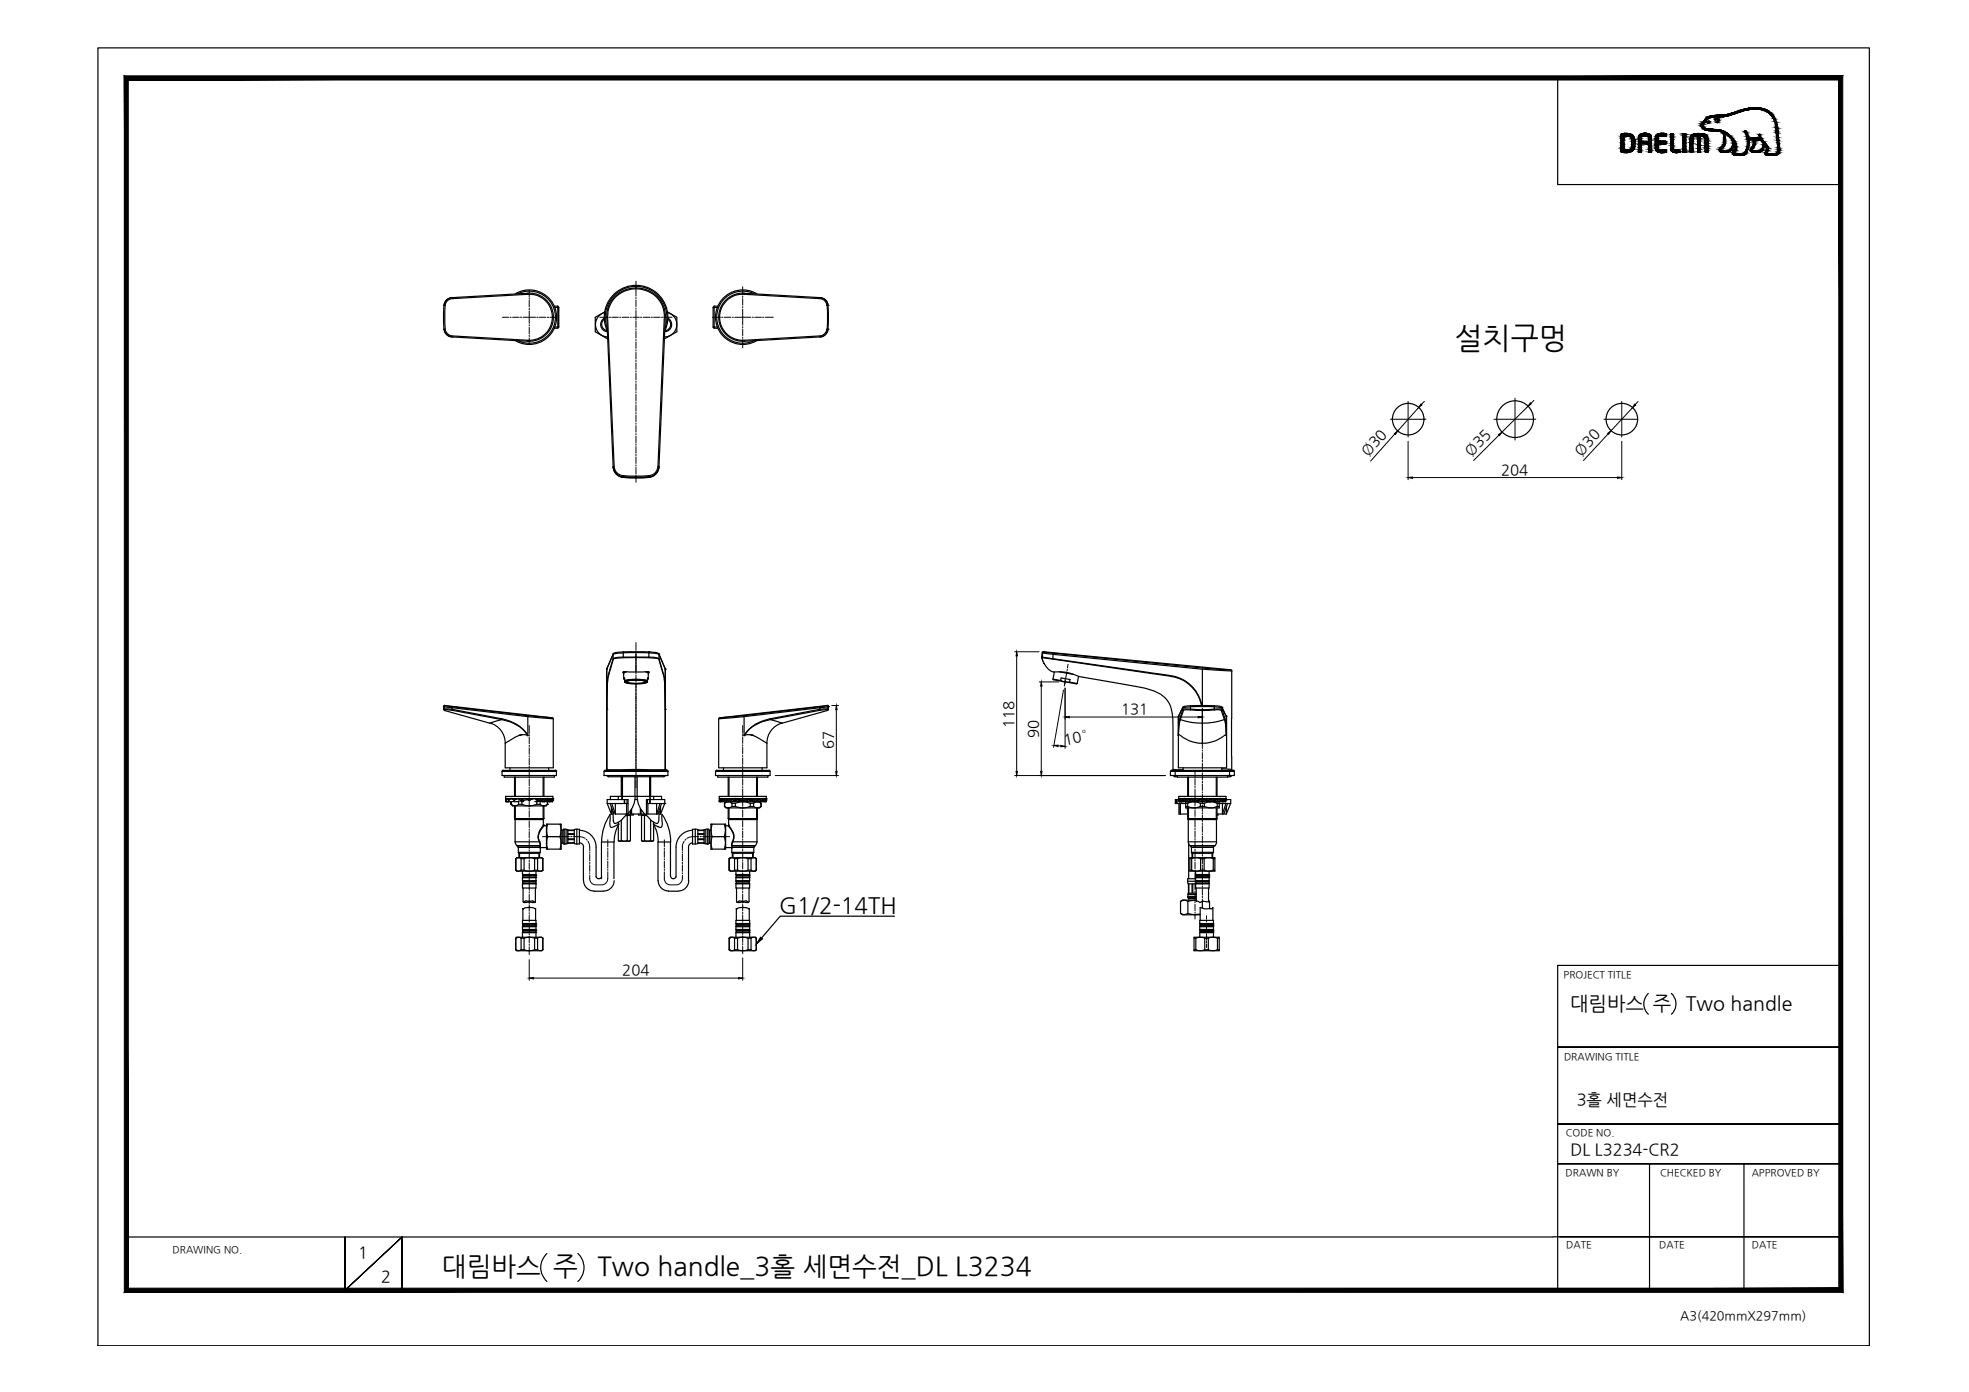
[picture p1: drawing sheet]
<svg xmlns="http://www.w3.org/2000/svg" width="420mm" height="297mm" viewBox="0 0 420 297" stroke-linecap="round" stroke-linejoin="round" font-family="sans-serif">
<defs><g id="words">
<text font-size="6.4" x="310.4" y="74.3">설치구멍</text>
<g font-size="5.6">
<text x="94.3" y="272.2">대림바스 주</text>
<text x="127.5" y="272.2">Two handle_3홀 세면수전_DL L3234</text>
</g>
<text font-size="4.8" x="166.3" y="194.9">G1/2-14TH</text>
<g font-size="4.2">
<text x="335.1" y="215.4">대림바스 주</text>
<text x="359.8" y="215.4">Two handle</text>
</g>
<g font-size="3.5">
<text x="336.5" y="235.7">3홀 세면수전</text>
<text x="335.1" y="246.4">DL L3234-CR2</text>
<text x="76.4" y="268.5">1</text>
<text x="81.3" y="273.6">2</text>
</g>
<g font-size="3.2">
<text x="291.9" y="97.6" transform="rotate(-48 291.9 97.6)">Ø30</text>
<text x="313.9" y="97.4" transform="rotate(-45 313.9 97.4)">Ø35</text>
<text x="320.3" y="101.3">204</text>
<text x="337.3" y="97.4" transform="rotate(-47 337.3 97.4)">Ø30</text>
<text x="216.3" y="155.3" transform="rotate(-90 216.3 155.3)">118</text>
<text x="239.2" y="152.4">131</text>
<text x="177.8" y="159.8" transform="rotate(-90 177.8 159.8)">67</text>
<text x="221.6" y="157.5" transform="rotate(-90 221.6 157.5)">90</text>
<text x="227.2" y="158.9" transform="rotate(-11 227.2 158.9)">10°</text>
<text x="132.8" y="208.1">204</text>
</g>
<text font-size="2.7" x="358.5" y="281.6">A3(420mmX297mm)</text>
<g font-size="2.1">
<text x="333.7" y="208.6">PROJECT TITLE</text>
<text x="333.7" y="226.2">DRAWING TITLE</text>
<text x="334.1" y="242.4">CODE NO.</text>
<text x="334.1" y="251">DRAWN BY</text>
<text x="354.2" y="251">CHECKED BY</text>
<text x="373.8" y="251">APPROVED BY</text>
<text x="36.8" y="267.4">DRAWING NO.</text>
<text x="334.2" y="266.4">DATE</text>
<text x="354.1" y="266.4">DATE</text>
<text x="373.8" y="266.4">DATE</text>
</g>
</g></defs>
<!-- layer: 0 -->
<g fill="#000" stroke="#000" stroke-width=".21">
<path d="M297.5 92.5l.8-.5-.5 .7zM303.2 86.2l.2 .2-.7 .6zM319.8 92.7l.7-.5-.5 .7zM326.5 86l.3 .2-.8 .5zM343.1 92.5l.7-.6-.5 .8zM348.8 86.2l.2 .3-.7 .5zM300.5 101.9l.9-.1v.3zM345.2 101.8l.9 .1-.9 .2zM216.9 139.1l.2 .9h-.3zM178.5 150.6l.1 .8h-.3zM222.2 145.5l.2 .9h-.3zM224.9 159.1l.9-.1-.1 .3z"/>
<path d="M226.4 159.1l.9 .2-.9 .1zM227.3 153l.9-.1v.3zM255.7 152.9l.9 .1-.9 .2zM178.3 164.6h.3l-.1 .9zM216.8 164.6h.3l-.2 .9zM222.1 164.6h.3l-.2 .9zM112.9 208.7l.9-.1v.3zM157.6 208.6l.9 .1-.9 .2zM162.3 200l.4 .3-1.3 1.1z"/>
<path d="M27.4 274.9l-.9 .9 365.9-.9zM26.5 275.8l365.9-.9 .8 .9zM392.4 17.1v257.8l.8 .9zM393.2 16.2v259.6l-.8-258.7zM27.4 17.1h365l.8-.9zM26.5 16.2h366.7l-365.8 .9zM26.5 16.2l.9 258.7v-257.8zM26.5 16.2l.9 258.7-.9 .9z"/>
</g>
<g fill="none" stroke="#000" stroke-width=".25">
<path d="M20.9 10.2h378v277h-378zM332.4 16.6v22.8h60.4M368.5 32.5h.1M118.2 70h.8M118.2 65.3h.8M118.3 69.8h.9M118.3 65.6h.9M119 65.3l.2 .3v4.2l-.2 .2zM152.2 69.8h.9M152.2 65.6h.9M152.4 65.3l-.2 .3v4.2l.2 .2M152.4 70h.8"/>
<path d="M152.4 65.3h.8M152.4 65.3v4.7M109.8 174.7l.1 .1M109.9 174.8l6 .1M109.9 174.8h6.1M109.9 179.6l.4 .8M109.9 179.6h5.2M110 165.8v4.1M110 170.4h.1M110 172l-.1 7.6M115.1 179.6l.1 .8h-4.9M115.2 179.6l.1 .4-.1 .7 .2 .2"/>
<path d="M115.2 179.6h-.1M115.9 165.8v4.1M115.9 170.4h.1M115.9 172v2.9M115.9 176.1h.1M115.9 176.1l.2 .1M115.9 176.1a3.3 3.3 0 0 0-.8 3.5M115.9 174.9v1.2M116 174.8l-.1 .1M116.1 176.2l-.8 1.1a2.15 2.15 0 0 0-.1 2.3M116.1 174.7l-.1 .1M116.1 176.2h.5"/>
<path d="M154.8 176.2h.6M155.4 174.7l.1 .2M155.4 176.2a3 3 0 0 1 .7 4l.1 .5-.2 .2M155.5 176.1h.1M155.5 176.1l-.1 .1M155.5 176.1l.5 .8a2.48 2.48 0 0 1 .4 2.7M155.5 174.9h6M155.5 174.8h6M155.5 174.9v1.2M155.6 170.4h.1M155.6 165.8v4.1M155.6 171v.1"/>
<path d="M155.6 172.4v2.5M156.3 179.6h.1M156.4 179.6l-.2 .8M156.4 179.6h5.1M161.4 170.4h.1M161.4 165.8v4.1M161.4 171v.1M161.4 172.4v2.5M161.5 179.6l-.3 .8M161.5 174.8v4.8M161.6 174.7l-.1 .1M253.4 174.7l.2 .2"/>
<path d="M253.5 174.8h6.1M253.6 179.6l.3 .8M253.6 174.9h6M253.6 174.9v4.7M253.6 171.1h.1M253.6 165.8v4.1M253.6 170.4h.1M253.6 172.4v2.5M259.5 171.1h.1M259.5 165.8v4.1M259.5 170.4h.1M259.5 172.4v2.5"/>
<path d="M259.6 174.9v4.7h-6M259.6 179.6l-.3 .8M259.6 174.8v.1M259.7 174.7l-.1 .1M110.3 180.4l.3 .3h4.5M110.6 180.7v.1M110.9 182.1v.9M115 182.1v.9M115.1 180.7h.1M115.3 180.4l-.2 .3M115.3 181l-.2-.2h-4.5v1.1M115.3 181v.9"/>
<path d="M115.4 180.9l-.1 .1M115.4 180.9h1.2M124.5 187.9a2.22 2.22 0 0 0 2.3 2.2M126.7 190.2h2.1M127.2 187l.2 .4 .2 .1M127.6 187.5h.3M128.4 187l-.2 .4-.3 .1M131 187.9a2.22 2.22 0 0 1-2.2 2.2M140.4 187.9a2.22 2.22 0 0 0 2.3 2.2M142.6 190.2h2.1M143.1 187l.1 .2 .4 .3M143.5 187.5h.3"/>
<path d="M144.3 187l-.3 .4-.2 .1M147 187.9a2.22 2.22 0 0 1-2.3 2.2M154.8 180.9h1.2M156 180.9l.2 .1M156.2 181l.1-.2h4.6v1.1M156.2 181v.9M156.2 180.7l.1 .1zM156.3 180.7h4.6M156.4 182.1v.9M160.6 182.1v.9M160.9 180.7v.1M161.2 180.4h-5l.1 .3"/>
<path d="M161.2 180.4l-.3 .3M190.9 195.5h-24.4l-4 4.7M253.9 180.4h5.4M253.9 180.4l.3 .3M254.2 180.7h4.7M254.2 180.7v.1M254.2 181.9v-1.1h4.7v1.1M254.5 182.1v.9M258.6 182.1v.9M259 180.7l-.1 .1M259.3 180.4l-.4 .3M351.7 212a3 3 0 0 0 0 4.4"/>
<path d="M356.6 212a3 3 0 0 1 0 4.4M392.8 206h-60.4v69.7M332.4 223.4h60.4h-60.4M332.4 239.9h60.4h-60.4M332.4 248.3h60.4h-60.4M352 248.3v27M372.1 248.3v27M27 264h304.4M73.6 264v11.4l12.2-11.4-12.2 11.4zM85.8 275.4v-11.4v11.4M116.7 267.5a4 4 0 0 0 0 5.9M123.3 267.5a4 4 0 0 1 0 5.9"/>
<path d="M331.4 263.9h61.4h-59.9M341 275.3h51.8"/>
<circle cx="300.5" cy="89.4" r="3.4"/>
<circle cx="323.3" cy="89.4" r="3.9"/>
<circle cx="346.1" cy="89.4" r="3.4"/>
</g>
<!-- layer: Cneter -->
<g fill="none" stroke="#000" stroke-width=".21">
<path d="M107.2 67.7h1.3M108.8 67.7h.3M109.4 67.7h1.4M111 67.7h.3M111.6 67.7h2.7M112.9 61.9v1.4M112.9 63.6v.3M112.9 64.1v1.4M112.9 65.8v.3M112.9 66.4v2.6M112.9 69.3v.3M112.9 69.9v1.4"/>
<path d="M112.9 71.6v.2M112.9 72.1v1.3M114.5 67.7h.3M115.1 67.7h1.4M116.8 67.7h.3M117.3 67.7h1.4M128 67.7h1.7M130 67.7h.3M130.5 67.7h1.4M132.2 67.7h.3M132.8 67.7h1.4M134.5 67.7h.2"/>
<path d="M135 67.7h1.4M135.7 60v.9M135.7 61.2v.3M135.7 61.8v1.4M135.7 63.5v.2M135.7 64v1.4M135.7 65.7v.3M135.7 66.3v1.4M135.7 67.9v.3M135.7 68.5v1.4M135.7 70.2v.3M135.7 70.7v1.4"/>
<path d="M135.7 72.4v.3M135.7 73v1.4M135.7 74.6v.3M135.7 75.2v1.4M135.7 76.8v.3M135.7 77.4v1.4M135.7 79.1v.3M135.7 79.6v1.4M136.7 67.7h.3M137.3 67.7h1.4M138.9 67.7h.3M139.5 67.7h1.4"/>
<path d="M141.2 67.7h.2M141.7 67.7h1.7M152 67.7h1.7M154 67.7h.2M154.5 67.7h1.4M156.2 67.7h.3M156.8 67.7h3.4M158.5 61.2v1.7M158.5 63.2v.3M158.5 63.7v1.4M158.5 65.4v.3M158.5 66v3.4"/>
<path d="M158.5 69.7v.3M158.5 70.2v1.4M158.5 71.9v.3M158.5 72.5v1.7M160.5 67.7h.3M161.1 67.7h1.4M162.7 67.7h.3M163.3 67.7h1.7M135.7 81.3v.3M135.7 81.9v1.4M135.7 83.6v.2M135.7 84.1v1.4"/>
<path d="M135.7 85.8v.3M135.7 86.4v1.4M135.7 88v.3M135.7 88.6v1.4M135.7 90.3v.2M135.7 90.8v1.4M135.7 92.5v.3M135.7 93.1v1.4M135.7 94.7v.3M135.7 95.3v1.4M135.7 97v.3M135.7 97.5v1.4"/>
<path d="M135.7 99.2v.3M135.7 99.8v1.3M296.7 89.5h7.6M300.5 85.7v7.6M318.8 89.5h8.9M323.3 85v8.9M342.3 89.5h7.1M346.1 85.7v7.6M135.7 101.4v.3M135.7 102v.9M135.7 137.1v1.7M135.7 139.1v.2"/>
<path d="M135.7 139.6v1.4M112.9 154.8v1.7M112.9 156.8v.3M112.9 157.3v1.4M112.9 159v.3M112.9 159.6v1.4M135.7 141.3v.3M135.7 141.9v1.4M135.7 143.5v.3M135.7 144.1v1.4M135.7 145.8v19.8M158.5 154.8v1.6"/>
<path d="M158.5 156.7v.3M158.5 157.2v1.4M158.5 158.9v.3M158.5 159.5v1.4M226.8 145.5h.9M227.2 145.6l-.1 .8M227.3 145v.9M227.4 145l-.1 .3M227.7 143.4l-.3 1.4M227.7 142.8v.3M227.9 141.7l-.1 .9M256.6 149.9v.9"/>
<path d="M256.6 151.1v.3M256.6 151.7v1.3M256.6 153.3v.3M256.6 153.9v1.4M256.6 155.5v.3M256.6 156.1v1.4M256.6 157.8v.3M256.6 158.3v1.4M112.9 161.3v.2M112.9 161.8v1.4M112.9 163.5v.3M112.9 164.1v1.4"/>
<path d="M112.9 165.7v.3M112.9 166.3v1.4M112.9 168v.2M112.9 168.5v1.4M112.9 170.2v.2M112.9 170.7v1.4M112.9 172.4v.3M112.9 173v1.4M112.9 174.6v.3M112.9 175.2v1.4M112.9 176.9v.3M112.9 177.4v1.4"/>
<path d="M112.9 179.1v.3M112.9 179.7v1.4M115.8 178.5h1.2M117.3 178.5h.3M117.9 178.5h1.4M119.5 178.5h.3M120.1 178.5h1.4M121.8 178.5h.3M122.3 178.5a3.9 3.9 0 0 1 2.6 .4M125.1 179.1l.2 .2M125.5 179.5l.3 .9v1.1M129.7 179.2v1.5"/>
<path d="M135.7 165.9v.2M135.7 166.4v1.7M141.8 179.2v1.5M146 179.5l-.1 .1a2.6 2.6 0 0 0-.3 1.9M146.4 179.1l-.2 .2M149.1 178.5a3.6 3.6 0 0 0-2.5 .4M149.4 178.5h.3M149.9 178.5h1.4M151.6 178.5h.3M152.2 178.5h1.4M153.8 178.5h.3M154.4 178.5h1.3"/>
<path d="M158.5 161.2v.2M158.5 161.7v1.4M158.5 163.4v.3M158.5 164v1.4M158.5 165.6v.3M158.5 166.2v1.4M158.5 167.9v.3M158.5 168.4v1.4M158.5 170.1v.3M158.5 170.7v1.4M158.5 172.4v.2M158.5 172.9v1.4"/>
<path d="M158.5 174.6v.3M158.5 175.1v1.4M158.5 176.8v.3M158.5 177.3v1.4M158.5 179v.3M158.5 179.6v1.4M255 164.4v.9M255 165.6v.2M255 166.1v1.4M255 167.8v.3M255 168.4v1.4M255 170v.3"/>
<path d="M255 170.6v1.4M255 172.3v.3M255 172.8v1.4M255 174.5v.3M255 175.1v1.4M255 176.7v.3M255 177.3v1.4M255 179v.3M255 179.5v1.4M256.6 160v.3M256.6 160.6v1.4M256.6 162.2v.3"/>
<path d="M256.6 162.8v1.4M256.6 164.5v.3M256.6 165v1.4M256.6 166.7v.3M256.6 167.3v1.4M256.6 169v.2M256.6 169.5v1.4M256.6 171.2v.3M256.6 171.8v1.4M256.6 173.4v.3M256.6 174v1.4M256.6 175.7v.3"/>
<path d="M256.6 176.2v1.4M256.6 177.9v.3M256.6 178.4v1.4M112.9 181.3v.3M112.9 181.9v1.4M112.9 183.6v.3M112.9 184.1v1.4M112.9 185.8v.3M112.9 186.4v1.4M112.9 188.1v.2M112.9 188.6v1.4M112.9 190.3v.3"/>
<path d="M112.9 190.9v1.3M112.9 192.5v.3M112.9 193.1v1.4M112.9 194.7v.3M112.9 195.3v1.4M112.9 197v.2M112.9 197.5v1.4M112.9 199.2v.3M112.9 199.8v1.4M125.8 181.8v.2M125.8 182.3v1.4M125.8 184v.3"/>
<path d="M125.8 184.5v1.4M125.8 186.2v.3M129.7 186v1.5a1.37 1.37 0 0 1-1.4 1.3 2.46 2.46 0 0 1-1.8-.1l-.4-.3-.3-.7v-.9M129.7 181v.3M129.7 181.5v1.4M129.7 183.2v.3M129.7 183.8v1.4M129.7 185.4v.3M141.8 186v1.5a1.29 1.29 0 0 0 1.3 1.3h1.2a1.35 1.35 0 0 0 1.3-1.3v-.7M141.8 181v.3M141.8 181.5v1.4M141.8 183.2v.3"/>
<path d="M141.8 183.8v1.4M141.8 185.4v.3M145.6 181.8v.2M145.6 182.3v1.4M145.6 184v.3M145.6 184.5v1.4M145.6 186.2v.3M158.5 181.3v.2M158.5 181.8v1.4M158.5 183.5v.3M158.5 184v1.4M158.5 185.7v.3"/>
<path d="M158.5 186.3v1.4M158.5 188v.2M158.5 188.5v1.4M158.5 190.2v.3M158.5 190.8v1.4M158.5 192.4v.3M158.5 193v1.4M158.5 194.7v.3M158.5 195.2v1.4M158.5 196.9v.3M158.5 197.5v1.4M158.5 199.2v.2"/>
<path d="M158.5 199.7v1.4M255 181.2v.3M255 181.8v1.3M255 183.4v.3M255 184v1.4M255 185.7v.2M255 186.2v1.4M255 187.9v.3M255 188.4v1.4M255 190.1v.3M255 190.7v1.4M255 192.4v.2"/>
<path d="M255 192.9v1.4M255 194.6v.3M255 195.2v.9M256.6 180.1v.3M256.6 180.7v1.4M256.6 182.3v.3M256.6 182.9v1.4M256.6 184.6v.3M256.6 185.1v1.4M256.6 186.8v.3M256.6 187.4v1.4M256.6 189.1v.2"/>
<path d="M256.6 189.6v1.4M256.6 191.3v.3M256.6 191.9v.8M257.5 195.4v.7M257.5 196.4v.3M257.5 197v1.4M257.5 198.7v.2M257.5 199.2v1.4M112.9 201.4v.3M112.9 202v1.7M158.5 201.4v.2M158.5 201.9v1.6"/>
<path d="M257.5 200.9v.3M257.5 201.4v.8"/>
</g>
<!-- layer: 0 -->
<g fill="none" stroke="#000" stroke-width=".21">
<path d="M297.6 92.6l-5.1 5.8M300.5 94.2v8.2M302.7 87l-4.4 5M303.9 85.7l-.6 .6M319.9 92.9l-5.5 5.4M326 86.7l-5.5 5.5M327.3 85.4l-.6 .7M343.2 92.6l-5.3 5.7M346.1 94.2v8.2M348.3 87l-4.5 4.9M349.5 85.7l-.6 .6M301.4 101.9h43.8"/>
<path d="M216.5 139.1h5.2M216.9 140v24.6M177.5 150.6h1.4M178.5 151.4v13.2M221.8 145.5h4.1M222.2 146.4v18.2M225.8 159.1l.6 .1M226.9 147.2l-2.1 12.3M227.3 146.8v12.9M228.2 153h27.5M256.6 152.6v1.5M165.4 165.5h13.5"/>
<path d="M216.5 165.5h32.2M112.9 204.8v4.4M113.8 208.7h43.8M158.5 204.4v4.8"/>
</g>
<!-- layer: DEF_LAYER_ASSEM_MEMBER -->
<g fill="none" stroke="#000" stroke-width=".25">
<path d="M94.7 65.2l-.1 3.4a3.7 3.7 0 0 0 .6 2.6l.5 .5 .6 .2M94.7 65.2h.3a1.6 1.6 0 0 1 1.5-1.5l16.2-.9a4.9 4.9 0 0 1 5.2 4.9 4.9 4.9 0 0 1-5.2 4.9M94.7 65.2h.1M94.7 70.2h.1M94.7 70.2h.3a1.71 1.71 0 0 0 1.5 1.5l16.2 .9M94.8 70.2a1.78 1.78 0 0 0 1.5 1.7M95 65.1v5.1M96.3 63.5l-.5 .2a1.76 1.76 0 0 0-1.1 1.5M96.3 63.5a1.78 1.78 0 0 0-1.5 1.7M96.3 71.9h.2M96.5 63.5h.1M96.5 71.9h.1"/>
<path d="M96.5 71.9l16.1 .9 .1-.2M96.5 63.5v.2M96.5 63.5h-.2M96.5 71.7v.2M110 62.7a5.8 5.8 0 0 1 8.8 5 5.8 5.8 0 0 1-8.8 5M110.5 62.7a5.6 5.6 0 0 1 8 5 5.6 5.6 0 0 1-8 5M112.7 62.5a5.1 5.1 0 0 1 5.4 5.2 5.1 5.1 0 0 1-5.4 5.1M112.7 62.8l-.1-.2-16.3 .9M129 67.9a1.55 1.55 0 0 0-.8 1.7 1.55 1.55 0 0 0 1.4 1.2M129 68.1a1.33 1.33 0 0 0-.6 1.4 1.33 1.33 0 0 0 1.2 1M129 66.7a2.65 2.65 0 0 0-1.9 2.9 2.65 2.65 0 0 0 2.6 2.3M129 66.6l-2 1.1v3.1l2.7 1.5"/>
<path d="M129.5 67.7l1.3 31.9M129.5 67.7h.1M129.5 67.7v.1M129.6 70a6.6 6.6 0 0 1 6.1-8.9 6.6 6.6 0 0 1 6.2 8.9M129.6 70.6a6.8 6.8 0 0 1 6.1-9.7 6.8 6.8 0 0 1 6.2 9.7M129.7 67.7h-.2M135.7 61.4a6.1 6.1 0 0 1 6.3 6.3M135.7 61.4a6.1 6.1 0 0 0-6.2 6.3M135.7 61.4v.3M141.8 67.7h.2M142 67.7v.1M142 67.7h.1"/>
<path d="M142 67.7l-1.4 31.9M142.4 66.6l2 1.1v3.1l-2.6 1.5M142.5 66.7a2.65 2.65 0 0 1 1.9 2.9 2.65 2.65 0 0 1-2.6 2.3M142.5 68.1a1.33 1.33 0 0 1 .6 1.5 1.33 1.33 0 0 1-1.2 1M142.5 67.9a1.55 1.55 0 0 1 .8 1.7 1.55 1.55 0 0 1-1.4 1.2M158.8 62.8v-.2l16.4 .9M158.8 62.8a4.9 4.9 0 0 0-5.2 4.9 4.9 4.9 0 0 0 5.2 4.9l16.1-.9a1.61 1.61 0 0 0 1.5-1.5h.3M158.8 62.8l16.1 .9a1.52 1.52 0 0 1 1.5 1.5h.3M158.8 62.5a5.1 5.1 0 0 0-5.4 5.2 5.1 5.1 0 0 0 5.4 5.1M160.9 62.7a5.6 5.6 0 0 0-8 5 5.6 5.6 0 0 0 8 5M161.5 62.7a5.8 5.8 0 0 0-8.8 5 5.8 5.8 0 0 0 8.8 5M174.9 71.7l.1 .2"/>
<path d="M175 71.9h.1M175 63.5h.1M175 71.9l-16.2 .9v-.2M175 63.5l-.1 .2M175.2 63.5l.1 .1a1.69 1.69 0 0 1 1.4 1.6v5M175.2 63.5a1.76 1.76 0 0 1 1.5 1.7M175.2 71.9h-.2M175.2 71.8h-.2M176.5 65.1v5.1M176.7 70.2l-.1 .3a1.72 1.72 0 0 1-1.4 1.4M176.7 70.2a1.77 1.77 0 0 1-1.5 1.7M176.7 70.2h.1"/>
<path d="M176.7 65.2h.1M130.8 99.6a2.59 2.59 0 0 0 3.1 2.3h3.8a2.52 2.52 0 0 0 2.9-2.2M130.8 99.7a2.33 2.33 0 0 0 2.2 2.2M130.8 99.6a2.33 2.33 0 0 0 2.2 2.2M131 99.5l-.1 .1M140.4 99.5l.2 .1M140.6 99.7a2.34 2.34 0 0 1-2.1 2.2M140.6 99.6a2.34 2.34 0 0 1-2.1 2.2M140.6 99.6v.1M133 101.7l2.7 .1 2.8-.1M133 101.9h.1M133 101.5a2.11 2.11 0 0 1-2-2l-1.3-31.8a6.1 6.1 0 0 1 5.7-6.1 6.1 6.1 0 0 1 6.4 5.5l-1.4 32.4a2.11 2.11 0 0 1-1.9 2"/>
<path d="M133 101.9h5.5M133 101.5v.4M133 101.5l2.7 .1M135.7 102h.1M135.7 101.6v.4M138.5 101.5l-2.8 .1M138.5 101.9h.1M138.5 101.5v.4M130.8 139.5l-1.3 3.2M130.8 139.5v1.1M133 139.1l-1.6 .1-.6 .3M133 139.1h.1"/>
<path d="M133 139.1h5.5M133 139.3l-2.1 .2-1.4 3.2M133 139.1v1.1M135.7 139.1v1.1M138.5 139.1h.1a2.54 2.54 0 0 1 2 .4l1.4 3.2M138.5 139.1h.1M138.5 139.1v.2l2.1 .3M138.5 139.3v.9M138.5 139.3h-5.5M140.6 139.6h.1M140.6 139.5v.1M140.6 139.6v1"/>
<path d="M140.6 139.6l1.3 3.1M222.4 139.2l-.1 1M222.4 139.2l.1 .1M222.5 139.3l2.2 .3M222.5 139.3l-.1 .9h-.1M222.7 139l-.3 .2M222.7 139.1h-.1l40 3.8-6-.3M222.7 139.1l-.2 .2M222.7 139.1l33.9 3.5M224.7 139.6l-.1 1M224.7 139.4v.2M224.7 139.6l31.9 3.2"/>
<path d="M94.7 151.4l.2 .2M94.8 151.3l1.7 .1 10.6 2M94.8 151.3l.1 .2M94.8 150.8v.5M94.8 150.8h-.2l.1 .6 .1-.1M94.8 150.8l1.7 .2M94.9 150.5l-.3 .3M94.9 151.5v.1l9.6 2.7 2.6-.7a8.2 8.2 0 0 1 5.5 3.4M94.9 151.5l1.6 .1M95 150.6l-.2 .2M95 150.6l17.7 2.1 5.2 .5M95 150.6l22.9 2.6"/>
<path d="M96.5 151.6l10.6 2v-.2M96.5 151l16.1 1.9M96.5 151v.6M96.5 150.8v.2M104.5 154.3a4.5 4.5 0 0 1 3.3 4.3M107.1 153.4a7.8 7.8 0 0 1 5.5 3.6M110.6 157l-2.8 1.6M110.7 157h.1M110.8 156.9h-.1M110.9 156.9h.1M110.9 156.9h-.1M111 156.8l-.1 .1"/>
<path d="M111.1 156.9h.1M111.2 156.8l-.1 .1M111.3 156.8h-.1M111.5 156.8h.6l.5 .2M111.5 156.8h-.1M112.6 152.9l5.5 .5M112.6 152.9v4.1M112.7 152.7l-.1 .2M117.9 153.2l.2 .2M118.1 153.4v10.4h-10.3v-5.2M129.4 142.8h.1M129.4 142.8l.1 21.4"/>
<path d="M129.5 151.4h.1M129.5 142.7v21.5M129.5 142.8h-.1M130.8 140.6a19.9 19.9 0 0 0-1.3 8v2.8M130.8 140.6h.1M133 140.2l-1.7 .1-.5 .3M133 140.2h5.5M133 143.4h.1M133 140.2v.1M133.1 144.8l.2 .2M133.1 144.8l.2-.1v.9a8.9 8.9 0 0 0 4.9 0v-.9l.1 .1M133.1 143.7l-.2-.2 .1-.1h5.4l.1 .1-.1 .2"/>
<path d="M133.1 143.4v1.4M133.2 143.4v.1M133.3 145.2a10.1 10.1 0 0 1 4.9 0M133.3 145.4a8.9 8.9 0 0 1 4.9 0M133.6 143.4l-.5 .3M133.6 145.4a7.7 7.7 0 0 1 4.4 .1 5.8 5.8 0 0 1-4.4 .1zM133.7 143.4l-.5 .2M133.7 145.5a5.5 5.5 0 0 1 4-.1v.1a5.5 5.5 0 0 1-3.9 .1zM133.7 145.3v.2M135.7 143.4v-3.1h-2.7l-2.1 .3a17.8 17.8 0 0 0-1.4 8v15.5M135.7 140.3l4.7 .3a20 20 0 0 1 1.5 8l.1 15.5M135.7 140.2v.1"/>
<path d="M137.7 145.3v.2M137.8 143.4l.5 .2M137.8 143.4l.5 .3M138.3 143.4v.1M138.3 144.8l-.1 .2M138.3 143.4v1.4M138.5 140.2l1.6 .1 .5 .3M138.5 143.4h-.1M138.5 143.4h.1M138.5 140.2v.1M140.6 140.6a19.1 19.1 0 0 1 1.3 8l.1 2.8M140.6 140.6h.1"/>
<path d="M142 151.4v-8.6v21.4M142 142.8h.1M142 151.4h.1M142 142.7v.1M142 151.4v12.8M153.4 153.4v10.4h10.2v-5.2M153.6 153.2l-.2 .2M158.8 152.7v4.3M160 156.8l-1.2 .2M160 156.8h.3M160.3 156.8l.1 .1M160.5 156.9h.1"/>
<path d="M160.6 156.9h.1M160.7 156.9l.1 .1M160.8 157l2.8 1.6M164.3 153.4a7.8 7.8 0 0 0-5.5 3.6M166.9 154.3a4.5 4.5 0 0 0-3.3 4.3M174.9 151.4l.1-.4-16.2 1.9-5.4 .5M174.9 151.4l-10.6 2M174.9 150.8l.1 .2 1.7-.2M174.9 151.4l.1 .2M175 151.6l1.3-.2 .3 .2M175 151.6l-10.6 2-.1-.2M176.4 150.6l.3 .2"/>
<path d="M176.5 150.6l-22.9 2.6M176.6 150.5l.2 .3M176.6 151.6l-9.7 2.7-2.5-.7a8.2 8.2 0 0 0-5.6 3.4M176.6 150.6l-17.8 2.1-5.2 .5M176.6 151.3l-1.7 .1M176.6 151.3l-.1 .2M176.7 150.8l-.1 .5M176.8 151.4l-.2 .2M176.8 150.8h.1M176.8 150.8l-.1 .6-.1-.1M176.8 150.8h-.1M222.3 140.2h.1"/>
<path d="M222.3 140.3h.1M222.3 140.3l.3 .9M222.3 140.3l.1 .3M222.3 140.2v.1M222.4 140.8l.3 .6M222.4 140.3v-.1l2.2 .4M222.4 140.3l26.1 3.8a8.1 8.1 0 0 1 7.9 6.5M222.8 141.6l-.1-.2 .2 .4a2.73 2.73 0 0 0 3.3 1.6l2.1 .3 2 .7 8.6 1.5a26.1 26.1 0 0 1 8.4 2 5.7 5.7 0 0 1 3 5.4v10.9M224.6 140.5v.1M224.6 140.6l21.9 3.1a16.9 16.9 0 0 1 6.3 1.6 7.9 7.9 0 0 1 3.7 5.3M224.7 144.9l.1 .1 5.1 .9M224.7 144.9l1.6 .3"/>
<path d="M225 143.4l-.3 1.5M226 143.4l3.1 .5M226.3 145.2l.1-.5 1.9 .3-.1 .6M226.3 145.2l.4 .2M228.2 145.6l1.7 .3M228.2 145.6h-.4M230.2 144.3l-.3 1.6M251.4 157l.2-.2a8.6 8.6 0 0 0 5 1.8M251.5 152.8h.1M251.5 152.8l-.1 11h10.3M251.5 152.8l-.1 .1M251.8 153.4l.1 .2"/>
<path d="M251.8 153.4l-.4 3.6M251.9 153.6a14.9 14.9 0 0 0 9.4 0M251.9 153.6l-.4 1.7-.1 1.7M252.4 151.4l.1 .2M252.4 151.4l-.6 2M252.4 151l-.9 1.8M252.4 151v.4M252.4 150.9l-.9 1.9M252.4 150.9v.1M252.5 151.6l-.6 2M254 150.8l-1.6 .2M254 151.3l-1.6 .1"/>
<path d="M254 151.5l-1.5 .1M254 150.6v.9M254 150.8h5.1M254.1 151.5l2.5 .1 2.6-.1M254.1 151.3l2.5 .1 2.6-.1M256.6 142.8l6.2 .4v10.7M256.6 142.8v7.8M256.6 151.4v7.2M256.6 142.6v.2M259.1 150.6l1.5 .2 1.1 2M259.1 150.6a25.4 25.4 0 0 0-5.9 .1h-.5l-.3 .2M259.1 150.8l1.7 .2 .8 1.8"/>
<path d="M259.1 151.3l1.7 .1M259.1 150.6v.7M259.1 151.3l.1 .2M259.2 151.5l1.4 .1M260.6 151.6l.7 2M260.8 150.9h.1M260.8 151.4l-.2 .2M260.8 151.4l.6 2M260.8 150.9v.5M261.3 153.6l.3 1.7 .1 1.7M261.4 153.4l-.1 .2M261.4 153.4l.3 3.6"/>
<path d="M261.6 152.8h.1M261.6 152.8l.1 .2M261.7 157l-.1-.2a8.6 8.6 0 0 1-5 1.8M261.7 152.8v4.2M261.7 152.9v.1M261.7 153v10.8M262.7 142.9l.2 .3M262.8 153.9v10.3M107.1 164.6h11.6v.9h-11.6zM107.3 164.4h11.2M107.4 164.4l-.3 .2M107.6 165.5v.3h10.7v-.3"/>
<path d="M107.9 170.7h.1M107.9 170.4h.1M107.9 170.7v-.8h10.1v.8M107.9 170.4h10.1M107.9 170.7l.1 .4M107.9 170.4l.1 .3M108 170.4h.2M108 170.7h.1M108 170.7v.1M108.2 170.4l-.2 .3M108.2 170.4h.1M108.3 170.4l.2 .3"/>
<path d="M108.3 170.4l.7 .1M108.3 170.4h.7M108.5 170.7h.1M108.8 163.8v.6M109 170.4l-.4 .3M109 171.6v-.5v.5M109 171.6h.1M109 171.6l.8 .4M109 171.6l.4 .4h7.1l.3-.4M109.1 170.4h-.1M109.1 170.4h.1M109.2 170.4l.4 .3"/>
<path d="M109.2 170.4l1 .1M109.5 170.4h.8M109.6 170.7h.2zM109.7 171l-1.7 .1h.5M109.8 172h.1M110.4 170.4l-.6 .3M110.5 170.4l.8 .1M110.5 170.4h.1M110.6 170.4l.7 .1M110.6 170.5l.6 .3M110.6 171.6l-.8 .4M110.6 171.6h.8"/>
<path d="M110.7 171l-1 .1M111.2 170.7v.1M111.3 170.7h.1M111.3 170.7l-.1 .1M111.4 170.5l.1 .1M111.4 171.6l1.5 .4 1.6-.4M111.4 171h-.8v.6M111.4 171v.6M111.5 170.6h.1M111.5 170.6v.1M111.7 171l-.5 .1M111.9 170.4l-.6 .3"/>
<path d="M112 170.4h-.1M112.1 170.4h.1M112.2 170.4h.2M112.2 170.4l.6 .3M112.2 170.4l.3 .1M112.4 170.4l.1 .1M112.4 170.4v.1M112.5 170.5l.2 .1M112.7 170.6h.5M112.7 170.6l.1 .1M112.8 170.7h.3M112.8 170.7h.1"/>
<path d="M112.9 170.7h.1M113 170.7h.1M113.2 170.6l-1.8 .4M113.2 170.6l-.1 .1M113.4 170.5l-.2 .1M113.4 170.5h.1M113.5 170.4l-.1 .1M113.5 170.4v.1M113.7 170.4l-.7 .3M113.7 170.4l-.2 .1M113.8 170.4h-.3M113.8 170.4h-.1"/>
<path d="M113.8 170.4h.1M114 170.4l.6 .3M114.1 171h.7M114.3 170.6h.1M114.4 170.6v.1M114.5 171.1v.5M114.5 171.6h.8M114.6 170.5l-.2 .1M114.6 170.7l.1 .1M114.6 170.7h.1M114.9 171h.4v.6M115 170.9l.1 .1"/>
<path d="M115 171l1.1 .1M115.3 171.6l.7 .4M115.3 170.4l-.8 .1M115.3 170.4l-.6 .3M115.4 170.7h.1M115.4 170.7l-.6 .3M115.4 170.4l-.9 .1M115.5 170.4h.1M115.5 170.7h-.1M115.5 170.7l.6 .3M115.6 170.4l.5 .3M116.1 171.9h-.1"/>
<path d="M116.1 170.7h.1M116.3 171l1.6 .1M116.3 171l-.2 .1M116.4 171h.8M116.4 170.4h-.8M116.6 175.9h3.1v5.3h-3.1zM116.7 170.4l-.6 .3M116.7 170.7h.1M116.7 170.7l-.4 .3M116.8 170.4l-1.1 .1M116.8 170.4l.4 .3M116.8 170.4h.1"/>
<path d="M116.8 171.6v-.5v.5M116.8 171.6h.1M116.8 171.6l-.7 .4M116.8 170.7l.6 .3M116.9 178.5a4.3 4.3 0 0 0 0 2.7M116.9 175.9a4.3 4.3 0 0 0 0 2.6M116.9 178.5h2.6M117.1 163.8v.6M117.2 170.7h.1M117.2 170.7l.1 .1M117.3 170.7v.1M117.4 171h.5"/>
<path d="M117.6 170.4l-.7 .1M117.7 170.4h.1M117.7 170.7h.1M117.7 170.7l-.3 .3M117.7 170.7l.2 .4M117.7 170.4l.2 .3M117.7 170.4l-.4 .3M117.9 170.8h.1M117.9 170.7h.1M118 170.7l-.1 .4M118 170.7h.1M118 170.4h.1"/>
<path d="M118 170.4l-.1 .3M118 170.4h-.3M118.5 164.4l.3 .2M119.5 175.9a4.3 4.3 0 0 1 0 2.6 4.3 4.3 0 0 1 0 2.7M119.7 177.2h.4v2.7h-.4M120.1 179.8l.3 .3M120.3 177h.3M120.3 177v3.1M120.4 176.9l-.3 .3M120.6 177v3.1M120.6 176.9l.4 .1M122.5 177.1l.1 2.9 .5 .1"/>
<path d="M122.5 179.9l-1.5 .1M122.5 179.2h-1.3v.6h1.3M122.5 178.1h-1.3v.9h1.3M122.5 177.2h-1.3v.7h1.3M122.5 177.1h-1.5v2.9M123.1 177h.5v3.1h-.5zM123.1 176.9l-.5 .1M123.7 177.2a3.6 3.6 0 0 1 3.5 3.6M123.7 179.8a.91 .91 0 0 1 .8 1M128.9 164.6h13.6v.9h-13.6zM129.1 164.4h13.2M129.2 164.4l-.3 .2"/>
<path d="M129.5 164.2h12.5M129.5 164.2l.1 .2M129.5 165.5l.4 .2M129.6 171.5h4.4M129.6 171.5v-.9h4.4v3.1M129.6 171.5l.9 2.2M129.9 165.7h11.7M130.2 173.8v2.6l.4 .1 1.5-.6M130.2 171.5l.8 2.2M130.2 173.8a10.3 10.3 0 0 0-1.8 5.9M130.2 171.4h.1M130.2 170.6v-.7h11v.7"/>
<path d="M130.5 172.1v1.6M130.5 173.7h.3M130.5 171.5l.8 2.2M130.8 173.1l.1 2M130.9 175.1v.1M131.3 171.5v2.2M131.3 173.7h6.3M131.9 179.3l.2 .2 .5-.2M131.9 169.9v.7M131.9 175.4v.5M131.9 176.1v3.2M131.9 179.3l.2 .2h2.3l.1-.2"/>
<path d="M132.1 175.8l-.7 1.6-.4 2.3M132.6 179.3a1.28 1.28 0 0 0 1.2 0 .42 .42 0 0 0 .7 0M132.6 165.7v4.2M132.6 175v4.3M132.6 165.9h.2M132.7 175l-1.4 .7-.3-.1-.1-.4M132.7 165.9v4.7l.1-.7M132.8 165.7v4.2M133.2 170.6v.9M133.3 170.6v.9M133.5 173.7l.2 .2M133.6 174l.2 .1"/>
<path d="M133.7 171.5v2.2M133.8 170.6v.9M133.8 174.1a.42 .42 0 0 1 .7 0M133.8 174.1v5.2M133.9 173.7l-1.2 1.2M134.4 173.9l.1 .2M134.5 174.1v5.2M134.6 172.9v.8M134.8 172.6v1.1M135.1 173.7v.2h-1.5M135.5 170.6h.5M135.5 165.7v4.2"/>
<path d="M135.5 169.9l-.2 1.7-.5 1-.7 .9M136 169.9a6.1 6.1 0 0 0 2.6 4.7l.2 .3M136 165.7v4.2M136.3 173.7v.2h1.5M136.6 172.6v1.1M136.8 172.8v.9M136.9 179.3l.2 .2 .4-.2M136.9 174.1l.3-.2 .3 .2M136.9 179.3l.2 .2h2.2l.2-.2M136.9 174.1v5.2M137.1 173.9l-.2 .2M137.5 179.3a1.35 1.35 0 0 0 1.3 0 .38 .38 0 0 0 .7 0"/>
<path d="M137.5 174.1v5.2M137.9 174l-.4 .1M138 171.5h3.8M138 173.7l-.3 .2M138.2 170.6v.9M138.2 171.5v2.2M138.6 165.7v4.2M138.6 170.6v.9M138.6 165.9h.2M138.7 169.9l.1 .7M138.7 169.9v.7M138.8 165.9v4"/>
<path d="M138.8 170.6v.9M138.8 165.7v4.2M138.8 175v4.3M139.4 175.9l1 .5M139.4 175.8l.7 1.6 .3 2.3M139.5 169.9v.7M139.5 175.4v.5M139.5 176v3.3M140.1 171.5v2.2l.7-2.2M140.4 176.4l.7 .1a1.44 1.44 0 0 0 .2-1.4v-1.3a10.3 10.3 0 0 1 1.8 5.9M140.6 173.7h.4M140.7 173.1l-.1 2-.2 .5-.2 .1-.5-.1-.9-.6"/>
<path d="M140.9 171.4h.1M141 172.1v1.6M141.2 171.5l-.8 2.2h-2.4v-3.1h3.8v.9M141.8 171.5h.1M141.8 171.5l-.8 2.2M142 165.5l-.4 .2M142 164.2h.1M142 164.2l-.2 .2M142.3 164.4l.3 .2M147.8 177h.6v3.1h-.6zM147.8 179.8a.91 .91 0 0 0-.9 1M147.8 177.2a3.6 3.6 0 0 0-3.5 3.6"/>
<path d="M148.4 176.9l.5 .1M148.9 177.1h1.6v2.9M148.9 177.2h1.3v.7h-1.3M148.9 178.1h1.3v.9h-1.3M148.9 179.2h1.3v.6h-1.3M148.9 179.9l1.6 .1M148.9 177.1v2.9M150.9 177v3.1M150.9 177h.2M150.9 176.9l-.4 .1M151.1 177v3.1M151.1 176.9l.3 .3"/>
<path d="M151.4 179.8l-.3 .3M151.7 175.9h3.1v5.3h-3.1zM151.7 177.2h-.3v2.7h.3M152 175.9a3.6 3.6 0 0 0 0 2.6 3.6 3.6 0 0 0 0 2.7M152 178.5h2.5M152.7 164.6h11.6v.9h-11.6zM152.9 164.4h11.2M153 164.4l-.3 .2M153.1 165.5v.3h10.8v-.3M153.5 169.9h10v.5h-10zM153.5 170.7v.3h.2M153.5 170.7h.1"/>
<path d="M153.6 170.4l-.1 .7 1-.1M153.6 170.7h.1M153.6 170.4h.1M153.6 170.7l.1 .3M153.6 170.4l.1 .3M153.6 170.4h.5M153.7 170.7h.1M153.7 171h.1M154.1 170.4l-.3 .3M154.1 170.7h.1M154.1 170.4h.1M154.1 170.7l-.3 .3"/>
<path d="M154.2 170.4l.4 .3M154.2 170.4h.1M154.2 170.7l.3 .3M154.2 170.4h.9M154.3 170.4l.8 .1M154.4 163.8v.6M154.5 171h-.7M154.5 178.5a3.6 3.6 0 0 1 0 2.7M154.5 175.9a3.6 3.6 0 0 1 0 2.6M154.5 171l.2 .1M154.6 170.7h.1M154.6 172.1l.3 .3h7.2l.3-.3"/>
<path d="M154.6 172.1h.1M154.6 171.4h.1M154.6 171.4v.7M154.6 172.1l.6 .3h.4l.6-.3M154.6 171.4l.6-.3a.91 .91 0 0 1 1 .3M154.7 171.1h1.3M154.8 171l-.1 .1M154.9 171.1l-.3 .3M155.1 170.4l-.4 .3M155.2 170.7h.1M155.3 170.4h-.2M155.3 170.4h.1"/>
<path d="M155.3 170.4l1.1 .1-1-.1M155.3 170.7l-.5 .3M155.3 170.7l.6 .3M155.4 172.4h.1M155.4 170.4l.5 .3M155.4 171h.1M155.8 171h-1M155.9 171l-.8 .1M155.9 171l.1 .1M155.9 170.7h.2zM156 171.1l.9-.1zM156.1 171.1h1.5"/>
<path d="M156.2 172.1h.7M156.2 171.4h.7M156.2 171.4v.7M156.4 170.5h.1M156.6 170.4l-.5 .3M156.7 170.7h.2M156.7 170.7l-.6 .4M156.7 170.7h.1M156.7 170.4h-.1M156.8 170.7h.1M156.8 170.4l.5 .1M156.8 170.4h.1"/>
<path d="M156.9 170.7h.1M156.9 170.7l.7 .4M156.9 172.1l1.2 .3h.8l1.2-.3M156.9 171.4l1.2-.3h.8l1.2 .3M156.9 171.4v.7M157 170.4l.6 .4M157 170.4h.3M157.1 170.8l-.2 .2M157.3 170.4l.2 .1M157.3 170.4l.5 .3M157.6 170.7v.1M157.6 170.7h.1"/>
<path d="M157.7 171.1h4.6M157.7 170.7h.1M157.7 170.7l-.1 .1M157.8 171h.3l-.5 .1M157.8 170.7l.7-.3 .9 .4M157.8 171l-.2 .1M157.8 170.7h-.1M157.8 170.7h.1M158 171h.1M158.4 170.8l-.3 .2M158.4 170.7h.2M158.4 170.7l-.6 .3"/>
<path d="M158.6 170.7l.6 .3M158.6 170.7h.1M158.6 170.8l.3 .2M158.9 171l.3 .1M158.9 171h.3M159 171h.1M159.2 170.7h.1M159.3 170.7h.1M159.4 170.7h.1M159.5 170.7l-.1 .1M159.7 170.4l-.2 .1M159.9 170.8l.2 .2"/>
<path d="M160.1 172.1h.7M160.1 171.4h.7M160.1 171.4v.7M160.1 170.4l-.6 .4M160.1 170.7h.1M160.1 170.7h.2M160.2 170.7l-.6 .4-.4-.1M160.2 170.4h-.5l-.4 .3h.2M160.2 170.4l-.5 .1M160.2 170.4h.1M160.2 170.7h.1M160.3 170.7h-.1"/>
<path d="M160.4 170.7l.5 .3M160.4 170.4l.6 .3M160.6 170.5h.1M160.8 172.1l.6 .3h.4l.6-.3M160.8 171.4v.7M160.9 170.7h.2zM161.1 171h-1l.6 .1M161.1 171l.9 .1M161.2 171h1M161.6 170.4l-1 .1M161.6 171.1l.8 .3M161.6 171.1l-.8 .3"/>
<path d="M161.6 170.4l-.5 .3M161.6 171.1h.1M161.7 170.7h.1zM161.7 170.7l-.6 .3M161.7 172.4h-.1M161.7 170.4h-.1M161.7 170.4h.1M161.8 170.4h-.1M161.8 170.7l.4 .3M161.8 170.4h.1M161.8 170.4l.5 .3M162.1 171.1l.3 .3"/>
<path d="M162.2 171l.1 .1M162.3 170.7h.1M162.4 170.4h-.5M162.4 172.1h.1M162.4 171.4h.1M162.4 171.4v.7M162.4 171l.8 .1M162.5 171l-.2 .1M162.5 171h.7M162.6 163.8v.6M162.8 170.4l-.9 .1M162.8 170.7h.1"/>
<path d="M162.8 170.7l-.3 .3M162.8 170.4l.4 .3M162.8 170.4l-.4 .3M162.9 170.4h.1M162.9 170.7l.3 .3M162.9 170.4h.5h-.5M163.2 170.7v.1M163.2 171v.1M163.3 171h.2M163.4 170.7h.1M163.4 170.4h.1M163.4 170.7l-.2 .4"/>
<path d="M163.4 170.4l-.1 .3M163.5 170.4h-.5M163.5 170.4v.3M163.5 170.7v.3M163.5 170.8h.1M163.5 170.8v.3h-.3M163.5 170.7h.1M164.1 164.4l.2 .2M249.8 164.6h13.6v.9h-13.6zM250 164.4h13.2M250 164.4l-.2 .2M250.3 164.2l2.1 .1"/>
<path d="M250.3 164.2l.1 .2M250.4 165.5l.2 .2h.6M250.8 164.6v.9M251 164.4l-.2 .2M251.1 170.6v.9M251.2 165.5v.3h10.7v-.3M251.5 170.7h.1M251.5 170.4h.1M251.5 170.4h10.1M251.5 170.6h-.7v.9h2.2M251.5 170.7v-.8h10.1v.8M251.5 170.7l.1 .3"/>
<path d="M251.6 170.4h.1M251.6 170.7h.1M251.6 171.5v2.2h1.8M251.6 170.4v.3M251.6 170.4h.2M251.6 171v.1M251.8 170.4h.1M251.8 171.5v2.2M251.8 170.4l-.1 .3M251.8 170.7l-.1 .3M251.9 173.7v-2.2v2.2M251.9 170.4h.1"/>
<path d="M251.9 170.7h.1M251.9 170.7l.3 .3M251.9 170.4l.3 .3M251.9 170.4l.7 .1M252 170.4h.7M252.1 171.1h-.5h.5M252.2 171h-.5M252.2 170.7h.1M252.5 163.8v.6M252.7 170.7h.1M252.7 170.7l-.5 .3M252.7 170.4l-.4 .3"/>
<path d="M252.7 170.4h.1M252.8 170.4l1.1 .1M252.8 170.7l.4 .3M252.8 170.4l.5 .3M253 172.1h.4M253 171.4h.4M253.1 170.4h.8M253.2 171h-.9M253.2 171l-1.1 .1M253.2 171l.2 .1M253.3 170.7h.1M253.3 172.4l.1 .6"/>
<path d="M253.4 171.1h-.4v1.3h7.2v-1.3h-.4M253.4 172.1l1.1 .3h.6l1-.3M253.4 171.1h1.4l-1.4 .3M253.4 171.4v.7M253.5 171h1l-1.1 .1M253.5 171l-.1 .1M253.9 170.4h.1M254 170.7l-.5 .3M254 170.4l-.6 .3M254.1 170.4l.9 .1-.8-.1M254.1 170.4h.1M254.2 170.7h-.2h.2"/>
<path d="M254.2 170.7l.5 .3M254.2 170.5l.6 .3M254.5 170.9v.1M254.7 171l.2 .1M254.8 170.7l.1 .1M254.9 170.8h-.1M254.9 171.1l1.2 .3M254.9 171.1h3.4M255 170.7h.1M255 170.7l-.1 .1M255 170.7h-.1M255 171l-.1 .1"/>
<path d="M255 170.5l.2 .1M255.6 171l-.7 .1M255.6 170.4l-.6 .3M255.6 170.7h.2M255.7 170.7h.1M255.7 170.4h-.1M255.7 170.7l-.7 .3M255.8 170.4h.1M255.8 170.4l.2 .1M255.8 170.7l.8 .4 .8-.4M255.8 170.7l-.8 .3M255.8 170.4h.2"/>
<path d="M255.8 170.4l.7 .3M255.9 170.7h.1M256 170.4l.1 .1M256.1 170.5h.1M256.1 172.1h.9M256.1 171.4h.9M256.1 171.4v.7M256.1 170.5l.4 .2M256.5 170.7h.2M257 170.5l-.5 .2M257 172.1l1 .3h.7l1-.3M257 171.4v.7"/>
<path d="M257 170.5h.1M257.1 170.4l-.1 .1M257.2 170.4l-.1 .1M257.3 170.4l-.6 .3M257.3 170.4l-.2 .1M257.3 170.4h-.2M257.4 170.7h.1M257.4 170.7l.9 .4M257.4 170.4h-.1M257.5 170.4h-.1M257.5 170.7h.1M257.5 170.4h.1"/>
<path d="M257.5 170.7h-.1M257.6 170.7l.6 .3M257.6 170.7h-.1M257.6 171l.5 .1M257.6 170.4l.7 .3M258.2 170.5l-.2 .1M258.2 170.7h.1M258.2 170.7l.1 .1M258.3 171.1l-1.3 .3M258.3 170.8h.1M258.4 171l-.1 .1M258.7 170.9v.1"/>
<path d="M259 170.7h.2M259.1 170.7l-.6 .3M259.1 170.4l-.9 .1 .7-.1-.5 .3M259.1 170.4h.1M259.2 170.7h-.2M259.2 170.7l.5 .3M259.2 170.4l.5 .3M259.7 171h-1l.7 .1M259.7 171.1h-1.4l1.4 .3M259.7 173.7h2M259.7 171h.2M259.7 170.7h.2z"/>
<path d="M259.7 172.1h.5M259.7 171.4h.5M259.7 171.4v.7M259.9 171l1.6 .1M259.9 173.7v.2h-.2M260 170.4h-.8M260 171h.9M260.3 170.4l-1 .1M260.4 170.7h.1M260.4 170.7l-.5 .3M260.4 170.4l-.5 .3M260.4 170.4l.5 .3"/>
<path d="M260.4 170.4h.1M260.5 170.7l.3 .3M260.5 170.4h.7M260.7 164.1l2.1 .1M260.7 163.8v.6M260.8 171.5v2.2l.8-2.2M260.8 171h.2M260.9 170.7h.1M261 171h.5M261.2 170.4l.3 .3M261.2 170.4l-.2 .3M261.3 170.4l-.7 .1"/>
<path d="M261.3 170.7l-.3 .3M261.3 170.4h.1M261.3 170.7h.1M261.3 170.7l.2 .3M261.5 171v.1M261.5 170.7h.1M261.5 170.7v.1M261.6 170.6h1v.9h-2.4M261.6 170.7h.1M261.6 170.4h.1M261.6 170.7l-.1 .4M261.6 170.4l-.1 .3"/>
<path d="M261.6 170.4h-.2M261.6 171.4h.1M261.7 172.1v1.6M261.9 171.5l-.8 2.2M262.2 164.4l.2 .2M262.4 164.6v.9M262.6 171.5l-.9 2.2M262.8 165.5l-.2 .2h-.7M262.8 164.2l-.1 .2M263.2 164.4l.2 .2M110.1 185.7v-2.5v2.5M110.1 185.7h.1"/>
<path d="M110.1 183.2h.1M110.1 183.2a.88 .88 0 0 1 1.1 0M110.1 185.7a.88 .88 0 0 0 1.1 0M110.1 183.2l.2-.2h5.3l.3 .2M110.1 185.7l.2 .2h5.3l.3-.2M111.2 183.2v2.5M111.2 185.7h.6M111.2 183.2h.6M111.5 187.9v.2M111.5 186.6v.1M111.5 197.1v.1M111.5 198.3v.2"/>
<path d="M111.5 185.9v.7M111.5 187.3h2.9v.6h-2.9zM111.5 188.6h2.9v.9h-2.9zM111.5 196.4h2.9v.7h-2.9zM111.5 197.8v.5M111.5 200v-1h2.9v1M111.5 197.8h2.9v.5h-2.9M111.5 198.5h.1M111.5 197.2h.1M111.5 187.2h.1M111.5 186.8h.1M111.5 197.6h.1"/>
<path d="M111.5 198.9h.1M111.5 186.8v.4M111.5 188.1h2.8v.4h-2.8zM111.5 197.2v.4M111.5 198.5v.4M111.5 198.9h2.8M111.5 198.5h2.8M111.5 197.6h2.8M111.5 197.2h2.8M111.5 188.1h2.8M111.5 187.2h2.8M111.5 186.8h2.8"/>
<path d="M111.5 187.1v.2M111.5 197.6v.1M111.5 198.9v.1M111.6 193.9h.1M111.6 193.9v2.5M111.6 189.5v2.8l.1 .3M111.7 192.6h.6a1 1 0 0 1 1.3 0h.6M111.7 192.6l.5-.4h1.5l.5 .4M111.8 183.2a3.1 3.1 0 0 1 2.3 0M111.8 185.7a3.1 3.1 0 0 0 2.3 0M111.8 183.2v2.5M112.6 192.5h.6"/>
<path d="M112.8 193.6l.9 .1 .6 .2M112.8 192.4h.3M113 193.6h.1M113.1 193.6l-1.5 .3M114.1 183.2v2.5M114.1 185.7h.6M114.1 183.2h.6M114.2 193.9h.1v2.5M114.2 189.5v3.1M114.3 198.9h.1M114.3 197.6h.1M114.3 186.8h.1"/>
<path d="M114.3 187.2h.1M114.3 197.2h.1M114.3 198.5h.1M114.3 188.4h-2.8v.2M114.3 186.8v.4M114.3 197.2v.4M114.3 198.5v.4M114.4 188.4v.2M114.4 187.1v.2M114.4 197.6v.1M114.4 198.9v.1M114.4 185.9v.7h-2.9"/>
<path d="M114.4 187.9v.2M114.4 186.6v.1M114.4 197.1v.1M114.4 198.3v.2M114.7 183.2a.82 .82 0 0 1 1.1 0M114.7 185.7a.82 .82 0 0 0 1.1 0M114.7 183.2v2.5M115.8 183.2v2.5M115.8 185.7h.1M115.8 183.2h.1M115.9 183.2v2.5M120.3 180.1h.3"/>
<path d="M121 180l-.4 .1M124.5 180.8v7.1M127.2 180.8v6.2M128.3 187.5v-7.8h2.7v7.8M143.1 187v-7.3h-2.7v8.2M144.3 180.8v6.2M146.9 180.8v7.1M148.9 180l-.5 .1M150.5 180l.4 .1M150.9 180.1h.2M155.6 185.7h.1M155.6 183.2h.1"/>
<path d="M155.6 185.7v-2.5v2.5M155.6 183.2a.88 .88 0 0 1 1.1 0M155.6 185.7a.88 .88 0 0 0 1.1 0M155.6 185.7l.2 .2h5.4l.2-.2M155.6 183.2l.2-.2h5.4l.2 .2M156.7 185.7h.7M156.7 183.2h.7M156.7 183.2v2.5M157 187.9l.1 .2M157 186.6l.1 .1M157 197.1l.1 .1M157 198.3l.1 .2"/>
<path d="M157 200v-1h3v1M157 198.3h3M157 197.8h3M157 197.1h3M157 197.1v-.7h3v.7M157 188.6h3v.9h-3zM157 187.3v.6h3v-.6M157 187.3h3M157 186.6h3M157 185.9v.7M157 197.8v.5M157.1 198.9h2.8"/>
<path d="M157.1 197.6h2.8M157.1 197.2h2.8M157.1 188.1h2.8v.4l-2.8-.1M157.1 186.8h2.8M157.1 188.1h.1M157.1 188.4l-.1 .2M157.1 187.1l-.1 .2M157.1 197.6l-.1 .1M157.1 198.9l-.1 .1M157.1 193.9h.1M157.1 193.9h.2M157.1 188.4h2.8"/>
<path d="M157.1 188.1h2.8M157.1 186.8v.4h2.8M157.1 188.1v.3M157.1 193.9v2.5M157.1 197.2v.4M157.2 189.5v2.8l.1 .3M157.3 192.6h.6a1 1 0 0 1 1.2 0h.6M157.3 192.6l.5-.4h1.4l.5 .4M157.4 183.2a3.1 3.1 0 0 1 2.2 0M157.4 185.7a3.1 3.1 0 0 0 2.2 0M157.4 183.2v2.5M158.2 192.5h.6"/>
<path d="M158.3 192.4h.4M158.4 193.6l1.5 .3M158.5 193.6h.1M158.7 193.6l-1.6 .3M159.6 185.7h.7M159.6 183.2h.7M159.6 183.2v2.5M159.7 193.9h.2M159.8 189.5v2.8l-.1 .3M159.9 198.9h.1M159.9 197.6h.1M159.9 186.8h.1"/>
<path d="M159.9 187.2h.1M159.9 197.2h.1M159.9 198.5h.1M159.9 198.5h-2.8v.4M159.9 186.8v.4M159.9 193.9v2.5M159.9 197.2v.4M159.9 198.5v.4M159.9 188.4l.1 .2M159.9 187.1l.1 .2M159.9 197.6l.1 .1M159.9 198.9l.1 .1"/>
<path d="M160 187.9l-.1 .2M160 186.6l-.1 .1M160 197.1l-.1 .1M160 198.3l-.1 .2M160 185.9v.7M160 197.8v.5M160.3 183.2a.82 .82 0 0 1 1.1 0M160.3 185.7a.82 .82 0 0 0 1.1 0M160.3 183.2v2.5M161.4 185.7h.1M161.4 183.2h.1M161.4 183.2v2.5"/>
<path d="M251.9 194.9a1.33 1.33 0 0 0 1.6 0M251.9 192.3l.5-.2h2.9l-1.8 .2a1.33 1.33 0 0 0-1.6 0zM251.9 194.9l.5 .3h3.7M251.9 192.3v2.6M252.4 195.1h.1M252.5 192.1h-.1M252.7 195.2h.1M253.4 188.1h4.6M253.4 188l.1 .6M253.5 191.5l.2 .2M253.5 194.9a4.6 4.6 0 0 0 2.6 .1M253.5 192.3v2.6"/>
<path d="M253.5 188.6h4.5v.9h-2.9v-.9M253.6 190.8l-.1 .5M253.6 188.6l-.1 2.3h1.8M253.6 180.1v7.4M253.7 191.7h1.6M253.7 188.6v2h.7v-2M253.7 191.7v.4M253.9 183h5.3v2.9h-5.3zM253.9 185.7h.4M253.9 183.2h.4M254.3 183.2a2.25 2.25 0 0 1 1.9 0M254.3 185.7a2.25 2.25 0 0 0 1.9 0"/>
<path d="M254.3 183.2v2.5M254.5 188.6v2h.8M254.8 200h5.4v2.9h-5.4zM255.1 187.9l.1 .2M255.1 186.6l.1 .1M255.1 187.3h2.9v.6h-2.9zM255.1 187.5h-1.7v.6M255.1 185.9v.7M255.2 187.2h2.8h-2.8M255.2 186.8h2.8h-2.8M255.2 186.8h.1M255.2 187.2h.1"/>
<path d="M255.2 188.4h2.8v.2M255.2 188.1v.4h2.8v-.4M255.2 188.1h2.8M255.2 186.8v.4M255.2 188.4l-.1 .2M255.2 187.1l-.1 .2M255.3 189.5v2.8h.3l.6 .2a.97 .97 0 0 1 1.2-.1l.5 .1v-3M255.3 191.3h-1.9v.2h1.9M256 197.1l.1 .1M256 198.3l.1 .2M256 200v-1h2.9v1M256 198.3h2.9"/>
<path d="M256 197.8h2.9M256 197.1h2.9M256 197.1v-.7h2.9v.7M256 197.8v.5M256.1 198.9h2.8h-2.8M256.1 198.5h2.8zM256.1 197.6h2.8h-2.8M256.1 197.2h2.8h-2.8M256.1 198.9h.1M256.1 197.6h.1M256.1 197.2h.1M256.1 197.6l-.1 .1"/>
<path d="M256.1 198.9l-.1 .1M256.1 196.4v-2.8a3.4 3.4 0 0 0 2.2 .3h.3l.2-.3v2.8M256.1 197.2v.4M256.1 198.5v.4M256.2 185.7h.7M256.2 183.2h.7M256.2 183.2v2.5M256.6 192.3v1.5M256.9 183.2a2.35 2.35 0 0 1 2 0M256.9 185.7a2.35 2.35 0 0 0 2 0M256.9 183.2v2.5M257.9 192.2l.2 .1"/>
<path d="M258 186.8h.1M258 187.2h.1M258 186.8v.4M258 187.1v.2M258 185.9v.7h-2.9M258 187.9v.2M258 186.6v.1M258.1 192.3v1.6M258.3 193.9h.1M258.9 198.9h.1M258.9 197.6h.1M258.9 197.2h.1"/>
<path d="M258.9 198.5h.1M258.9 197.2v.4M258.9 198.5v.4M258.9 197.6v.1M258.9 198.9v.1M258.9 185.7h.3M258.9 183.2h.3M258.9 183.2v2.5M258.9 197.1v.1M258.9 198.3v.2M258.9 197.8v.5M110.1 202.7h.1"/>
<path d="M110.1 200.2h.1M110.1 202.7a.88 .88 0 0 0 1.1 0M110.1 200.2a.88 .88 0 0 1 1.1 0M110.1 202.7l.2 .2h5.3l.3-.2M110.1 200.2v2.5M110.1 200.2l.2-.2h5.3l.3 .2M111.2 200.2v2.5M111.2 202.7h.6M111.2 200.2h.6M111.8 202.7a3.1 3.1 0 0 0 2.3 0M111.8 200.2a3.1 3.1 0 0 1 2.3 0M111.8 200.2v2.5"/>
<path d="M114.1 200.2v2.5M114.1 202.7h.6M114.1 200.2h.6M114.7 202.7a.82 .82 0 0 0 1.1 0M114.7 200.2a.82 .82 0 0 1 1.1 0M114.7 200.2v2.5M115.8 200.2v2.5M115.8 202.7h.1M115.8 200.2h.1M115.9 200.2v2.5M155.6 202.7h.1M155.6 200.2h.1"/>
<path d="M155.6 202.7a.88 .88 0 0 0 1.1 0M155.6 200.2a.88 .88 0 0 1 1.1 0M155.6 202.7l.2 .2h5.4l.2-.2M155.6 200.2l.2-.2h5.4l.2 .2M155.6 200.2v2.5M156.7 202.7h.7M156.7 200.2h.7M156.7 200.2v2.5M157.4 202.7a3.1 3.1 0 0 0 2.2 0M157.4 200.2a3.1 3.1 0 0 1 2.2 0M157.4 200.2v2.5M159.6 202.7h.7"/>
<path d="M159.6 200.2h.7M159.6 200.2v2.5M160.3 202.7a.82 .82 0 0 0 1.1 0M160.3 200.2a.82 .82 0 0 1 1.1 0M160.3 200.2v2.5M161.4 202.7h.1M161.4 200.2h.1M161.4 200.2v2.5M254.8 202.7h.4M254.8 200.2h.4M255.2 202.7a2.25 2.25 0 0 0 1.9 0M255.2 200.2a2.25 2.25 0 0 1 1.9 0"/>
<path d="M255.2 200.2v2.5M257.1 202.7h.7M257.1 200.2h.7M257.1 200.2v2.5M257.8 202.7a2.35 2.35 0 0 0 2 0M257.8 200.2a2.35 2.35 0 0 1 2 0M257.8 200.2v2.5M259.8 202.7h.4M259.8 200.2h.4M259.8 200.2v2.5"/>
</g>
<!-- layer: DEF_LAYER_AXIS -->
<g fill="none" stroke="#000" stroke-width=".25">
<path d="M109.8 170.4h.1M109.8 165.8v4.1M109.8 172v2.7h6.3v-2.7M116.1 170.4h.1M116.1 165.8v4.1M155.4 172.4v2.3h6.2v-2.3M155.4 165.8v4.1M155.4 171v.1M161.6 165.8v4.1M161.6 171v.1M253.4 170.4h.1M253.4 172.4v2.3h6.3v-2.3"/>
<path d="M253.4 165.8v4.1M259.7 170.4h.1M259.7 165.8v4.1M110.7 182.1v.9M110.7 182.1l-.1-.2h4.7l-.2 .2M110.7 182.1h4.4M115.1 182.1v.9M156.3 182.1h4.4M156.3 182.1l-.1-.2h4.7l-.2 .2M156.3 182.1v.9M160.7 182.1v.9M254.4 182.1h4.4"/>
<path d="M254.4 182.1l-.2-.2h4.7l-.1 .2M254.4 182.1v.9M258.8 182.1v.9"/>
</g>
<g fill="#000" stroke="#000" stroke-width=".21">
<path d="M346.3 32.5h1.2zM346.5 28.5h.9zM347.2 32h1.3zM350.8 28.5h.4zM351.2 29h1.1zM353.7 28.6h1.9zM353.7 32.4h1.9zM354.4 32.6h.3zM354.4 28.5h.4zM354.6 29.1h1zM354.9 29.1h.7zM357.4 32.6h.6z"/>
<path d="M362.3 28.5h.7zM362.3 32.5h.5zM363 27h.4zM364.4 25.9h.4zM364.9 27.9h2.6zM365.8 24.7h3.2zM366 25.5h.1zM366 25.5l.1 .1zM366.2 25.3h.5zM366.3 24.6h2.7zM366.3 26.1l.2 .1zM366.5 24.6h2.5z"/>
<path d="M366.3 25.2h.2zM366.6 24.6h2.4zM374.2 23h.8zM375 29.8h.6zM375.4 29.5h.5zM375.4 28.7l.2-.1z"/>
<path d="M345.9 29h1.3zM345.9 29h1.3z"/>
<path d="M346.3 32.5l1.1 .1zM346.5 32.6h.9z"/>
<path d="M345.9 29.1h.6zM345.9 29.1h.6z"/>
<path d="M345.9 29.1l.6 .2v-.2zM345.9 29.1l.6 .2h-.6z"/>
<path d="M345.9 29.3h.6zM345.9 29.3h.6z"/>
<path d="M345.9 29.3l.6 .3v-.3zM345.9 29.3l.6 .3h-.6z"/>
<path d="M345.9 29.6l.6 .3v-.3zM345.9 29.6l.6 .3h-.6z"/>
<path d="M345.9 29.9l.6 .1v-.1zM345.9 29.9l.6 .1h-.6z"/>
<path d="M345.9 30l.6 .5v-.5zM345.9 30l.6 .5h-.6z"/>
<path d="M345.9 30.5l.6 .3v-.3zM345.9 30.5l.6 .3h-.6z"/>
<path d="M345.9 30.8l.6 .4v-.4zM345.9 30.8l.6 .4h-.6zM345.9 31.2h.6zM345.9 31.2h.6z"/>
<path d="M345.9 31.2l.6 .4v-.4zM345.9 31.2l.6 .4h-.6z"/>
<path d="M345.9 31.6l.6 .2v-.2zM345.9 31.6l.6 .2h-.6z"/>
<path d="M345.9 31.8h.6zM345.9 31.8h.6z"/>
<path d="M345.9 31.8l.6 .2v-.2zM345.9 31.8l.6 .2h-.6zM345.9 32h.6zM345.9 32h.6z"/>
<path d="M345.9 32h.6zM345.9 32h.6z"/>
<path d="M345.9 32h.7zM345.9 32h.7z"/>
<path d="M345.9 29h.9zM345.9 29h1.2z"/>
<path d="M345.9 29h.9zM345.9 29l.6 .1zM345.9 29.1h.6zM345.9 29.1h.6z"/>
<path d="M345.9 32h1zM345.9 32h1z"/>
<path d="M345.9 32h1.1zM345.9 32h1.1z"/>
<path d="M345.9 29h1.2zM345.9 29h1.3z"/>
<path d="M345.9 32h1.2zM345.9 32h1.2z"/>
<path d="M347.2 29h1.3zM347.2 29h1.3z"/>
<path d="M345.9 32h1.3zM345.9 32h1.3z"/>
<path d="M346.5 28.5h1zM346.3 28.5h1.2z"/>
<path d="M346.3 28.5h1.3zM346.2 28.5h1.4z"/>
<path d="M346.2 28.5h1.5zM346.1 28.5h1.6z"/>
<path d="M346.2 32.5h1.4zM346.2 32.5h1.3z"/>
<path d="M346.1 28.5l1.8 .1zM346.1 28.5l1.8 .1h-1.9z"/>
<path d="M346.1 32.5h1.6zM346.1 32.5h1.5z"/>
<path d="M346 28.6h1.9zM345.9 28.6h2z"/>
<path d="M345.9 32.4h2zM345.9 32.4h2z"/>
<path d="M345.9 32.4h2zM345.9 32.4l1.8 .1z"/>
<path d="M345.9 28.6l2.3 .1-.3-.1zM345.9 28.6l2.3 .1h-2.3z"/>
<path d="M345.9 32.3h2.3zM345.9 32.3h2.3z"/>
<path d="M345.9 32.3l2 .1 .3-.1zM345.9 32.3l2 .1h-2z"/>
<path d="M345.9 28.7h2.3zM345.9 28.7h2.3z"/>
<path d="M345.9 28.7l2.4 .1zM345.9 28.7l2.4 .1z"/>
<path d="M345.9 28.8l2.5 .1-.1-.1zM345.9 28.8l2.5 .1h-2.5z"/>
<path d="M345.9 32.3h2.4zM345.9 32.3h2.3z"/>
<path d="M345.9 32.1h2.5zM345.9 32.1h2.5z"/>
<path d="M345.9 32.1l2.4 .2 .1-.2zM345.9 32.1l2.4 .2h-2.4z"/>
<path d="M345.9 28.9h2.5zM345.9 28.9h2.5z"/>
<path d="M345.9 28.9l2.6 .1-.1-.1zM345.9 28.9l2.6 .1h-2.6z"/>
<path d="M347.2 29h1.3zM347.2 29h1.3z"/>
<path d="M347.2 29h1.4zM347.2 29h1.4z"/>
<path d="M347.3 32h1.2zM347.2 32h1.3zM347.2 32h1.3z"/>
<path d="M345.9 32l2.5 .1 .1-.1zM345.9 32l2.5 .1h-2.5z"/>
<path d="M347.4 29l1.2 .1v-.1zM347.4 29l1.2 .1z"/>
<path d="M347.6 31.9h1zM347.3 32h1.2z"/>
<path d="M347.8 29.1h.8zM347.8 29.1h.8z"/>
<path d="M347.8 29.1l.9 .2-.1-.2zM347.8 29.1l.9 .2h-.7z"/>
<path d="M347.7 31.9h.9zM347.6 31.9h1z"/>
<path d="M348 29.3l.8 .1-.1-.1zM348 29.3l.8 .1h-.7z"/>
<path d="M347.9 31.8h.8zM347.7 31.9h.9z"/>
<path d="M348.1 29.4l.7 .2v-.2zM348.1 29.4l.7 .2h-.7z"/>
<path d="M348.1 29.6l.8 .2-.1-.2zM348.1 29.6l.8 .2h-.7z"/>
<path d="M348.1 31.6h.7zM348.1 31.6h.7z"/>
<path d="M348.1 31.6l.6 .2 .1-.2zM348.1 31.6l.6 .2h-.8z"/>
<path d="M348.2 29.8l.7 .1v-.1zM348.2 29.8l.7 .1h-.7z"/>
<path d="M348.2 29.9l.7 .2v-.2zM348.2 29.9l.7 .2h-.7z"/>
<path d="M348.2 30.1l.7 .1zM348.2 30.1l.7 .1zM348.2 30.2h.7zM348.2 30.2h.7zM348.2 30.2h.7zM348.2 30.2h.7zM348.2 30.2h.7zM348.2 30.2h.7z"/>
<path d="M348.2 30.2h.7zM348.2 30.2h.7z"/>
<path d="M348.2 30.2l.7 .1zM348.2 30.2l.7 .1z"/>
<path d="M348.2 30.3l.7 .2v-.2zM348.2 30.3l.7 .2h-.7z"/>
<path d="M348.2 30.5l.7 .1v-.1zM348.2 30.5l.7 .1h-.7z"/>
<path d="M348.2 30.6l.7 .1v-.1zM348.2 30.6l.7 .1h-.7z"/>
<path d="M348.2 30.7l.7 .1zM348.2 30.7l.7 .1z"/>
<path d="M348.2 30.8h.7zM348.2 30.8h.7z"/>
<path d="M348.2 30.8l.7 .1zM348.2 30.8l.7 .1z"/>
<path d="M348.2 30.9l.7 .4v-.4zM348.2 30.9l.7 .4h-.7zM348.2 31.3h.7zM348.2 31.3h.7z"/>
<path d="M348.2 31.3l.6 .3 .1-.3zM348.2 31.3l.6 .3h-.7z"/>
<path d="M349.6 29.6h.7zM349.6 29.6h.7zM349.6 29.6h.7zM349.6 29.6h.7z"/>
<path d="M349.7 32.5h.3zM349.7 32.5h.5z"/>
<path d="M349.7 32.5h.3zM349.7 32.5h.3z"/>
<path d="M349.7 32.5h.5zM349.7 32.5h.5z"/>
<path d="M349.6 29.5l.7 .1zM349.6 29.5l.7 .1zM349.6 29.6h.7zM349.6 29.6h.7z"/>
<path d="M349.6 29.6h.7zM349.6 29.6h.7zM349.6 29.6h.7zM349.6 29.6h.7z"/>
<path d="M349.6 29.6l.7 .3v-.3zM349.6 29.6l.7 .3h-.7zM349.6 29.9h.7zM349.6 29.9h.7z"/>
<path d="M349.6 29.9l.7 .2v-.2zM349.6 29.9l.7 .2h-.7z"/>
<path d="M349.6 30.1l.7 .1zM349.6 30.1l.7 .1z"/>
<path d="M349.6 30.7l.7 .1zM349.6 30.7l.7 .1z"/>
<path d="M349.6 30.8l.7 .2v-.2zM349.6 30.8l.7 .2h-.7z"/>
<path d="M349.6 31l.7 .4v-.4zM349.6 31l.7 .4h-.7z"/>
<path d="M349.6 31.4l.7 .1zM349.6 31.4l.7 .1z"/>
<path d="M349.6 31.5l.7 .4v-.4zM349.6 31.5l.7 .4h-.7z"/>
<path d="M349.6 31.9h.7zM349.6 31.9h.7z"/>
<path d="M349.6 31.9l.7 .2v-.2zM349.6 31.9l.7 .2h-.7z"/>
<path d="M349.6 32.1l.7 .1zM349.6 32.1l.7 .1z"/>
<path d="M349.6 32.2l.7 .1zM349.6 32.2l.7 .1z"/>
<path d="M349.6 32.3h.7zM349.6 32.3h.7z"/>
<path d="M349.6 32.3l.7 .1zM349.6 32.3l.7 .1zM349.6 32.4h.7zM349.6 32.4h.7zM349.6 32.4h.7zM349.6 32.4h.7z"/>
<path d="M349.6 32.4h.7zM349.6 32.4h.7z"/>
<path d="M349.7 32.4h.6zM349.7 32.4l.5 .1z"/>
<path d="M349.7 29.3l.6 .2v-.2zM349.7 29.3l.6 .2h-.7zM349.6 29.5h.7zM349.6 29.5h.7z"/>
<path d="M349.7 29.2l.6 .1v-.1zM349.7 29.2l.6 .1h-.6z"/>
<path d="M349.7 29.1h.7zM349.7 29.1h.8z"/>
<path d="M349.7 29.1h.7zM349.7 29.1l.6 .1z"/>
<path d="M349.7 29.1h.9zM349.7 29.1h.8z"/>
<path d="M349.7 29h1.1zM349.7 29l.9 .1z"/>
<path d="M350.8 28.5h.4zM350.8 28.5h.4zM350.8 28.5h.4z"/>
<path d="M350.8 28.5h.6zM350.6 28.5h.8z"/>
<path d="M350.6 28.5h.8zM350.6 28.5h.8z"/>
<path d="M350.6 28.5h1zM350.4 28.5h1.2z"/>
<path d="M350.4 28.5h1.4zM350.2 28.5h1.6z"/>
<path d="M350.2 28.5l1.8 .2-.2-.2zM350.2 28.5l1.8 .2h-2z"/>
<path d="M351.8 29.6h.6zM351.8 29.6h.6z"/>
<path d="M350 28.7l2.1 .1zM349.9 28.8h2.2z"/>
<path d="M349.9 28.8l2.4 .1-.2-.1zM349.9 28.8l2.4 .1h-2.5z"/>
<path d="M349.8 28.9l2.5 .1zM349.8 28.9l2.5 .1z"/>
<path d="M351.2 29h1.1zM351.2 29h1.1zM351.2 29h1.1z"/>
<path d="M351.3 29l1 .1zM351.3 29l1 .1z"/>
<path d="M351.5 29.1h.8zM351.5 29.1h.8z"/>
<path d="M351.6 29.1l.8 .2-.1-.2zM351.6 29.1l.8 .2h-.7z"/>
<path d="M351.8 32.5h.5zM351.8 32.5h.4z"/>
<path d="M351.7 29.3l.7 .1zM351.7 29.3l.7 .1z"/>
<path d="M351.7 29.4h.7zM351.7 29.4h.7z"/>
<path d="M351.8 29.4l.6 .2v-.2zM351.8 29.4l.6 .2h-.6zM351.8 29.6h.6zM351.8 29.6h.6z"/>
<path d="M351.8 29.6h.6zM351.8 29.6h.6z"/>
<path d="M351.8 29.6l.6 .1zM351.8 29.6l.6 .1zM351.8 29.7h.6zM351.8 29.7h.6z"/>
<path d="M351.8 29.7l.6 .2v-.2zM351.8 29.7l.6 .2h-.6z"/>
<path d="M351.8 29.9h.6zM351.8 29.9h.6z"/>
<path d="M351.8 29.9l.6 .2v-.2zM351.8 29.9l.6 .2h-.6z"/>
<path d="M351.8 30.1l.6 .1zM351.8 30.1l.6 .1z"/>
<path d="M349.6 30.2h2.8zM349.6 30.2h2.8z"/>
<path d="M349.6 30.2h2.8zM349.6 30.2h2.8z"/>
<path d="M349.6 30.2l2.8 .4v-.4zM349.6 30.2l2.8 .4h-2.8z"/>
<path d="M349.6 30.6l2.8 .1zM349.6 30.6l2.8 .1z"/>
<path d="M351.8 30.7l.6 .1zM351.8 30.7l.6 .1z"/>
<path d="M351.8 30.8l.6 .1v-.1zM351.8 30.8l.6 .1h-.6z"/>
<path d="M351.8 30.9l.6 .2v-.2zM351.8 30.9l.6 .2h-.6zM351.8 31.1h.6zM351.8 31.1h.6z"/>
<path d="M351.8 31.1l.6 .5v-.5zM351.8 31.1l.6 .5h-.6z"/>
<path d="M351.8 31.6h.6zM351.8 31.6h.6z"/>
<path d="M351.8 31.6l.6 .3v-.3zM351.8 31.6l.6 .3h-.6z"/>
<path d="M351.8 31.9l.6 .2v-.2zM351.8 31.9l.6 .2h-.6z"/>
<path d="M351.8 32.1l.6 .1zM351.8 32.1l.6 .1z"/>
<path d="M351.8 32.2l.6 .1zM351.8 32.2l.6 .1z"/>
<path d="M351.8 32.3l.6 .1zM351.8 32.3l.6 .1zM351.8 32.4h.6zM351.8 32.4h.6z"/>
<path d="M351.8 32.4h.6zM351.8 32.4h.6zM351.8 32.4h.6zM351.8 32.4h.6z"/>
<path d="M351.8 32.4h.6zM351.8 32.4l.5 .1zM351.8 32.5h.5zM351.8 32.5h.5z"/>
<path d="M353.3 29.1h1.1zM353.3 29.1h1.1z"/>
<path d="M353.2 29.4l.7 .1zM353.2 29.4l.7 .1z"/>
<path d="M353.2 29.5h.7zM353.2 29.5h.7zM353.2 29.5h.7zM353.2 29.5h.7z"/>
<path d="M353.2 29.5l.7 .1zM353.2 29.5l.7 .1z"/>
<path d="M353.2 29.6h.7zM353.2 29.6h.7z"/>
<path d="M353.2 29.6h.7zM353.2 29.6h.7z"/>
<path d="M353.2 29.6l.7 .3v-.3zM353.2 29.6l.7 .3h-.7z"/>
<path d="M353.2 29.9l.7 .1v-.1zM353.2 29.9l.7 .1h-.7z"/>
<path d="M353.2 30l.7 .1zM353.2 30l.7 .1z"/>
<path d="M353.2 30.1l.7 .1zM353.2 30.1l.7 .1z"/>
<path d="M353.2 30.7l.7 .1zM353.2 30.7l.7 .1z"/>
<path d="M353.2 30.8l.7 .2v-.2zM353.2 30.8l.7 .2h-.7z"/>
<path d="M353.2 31l.7 .1v-.1zM353.2 31l.7 .1h-.7z"/>
<path d="M353.2 31.1l.7 .2v-.2zM353.2 31.1l.7 .2h-.7z"/>
<path d="M353.2 31.3l.7 .1zM353.2 31.3l.7 .1z"/>
<path d="M353.2 31.4l.7 .1zM353.2 31.4l.7 .1z"/>
<path d="M353.2 31.5h.7zM353.2 31.5h.7zM353.2 31.5h.7zM353.2 31.5h.7z"/>
<path d="M353.2 31.5l.7 .1v-.1zM353.2 31.5l.7 .1h-.7z"/>
<path d="M353.2 31.6l.7 .2v-.2zM353.2 31.6l.7 .2h-.6z"/>
<path d="M353.3 29.2l.6 .2v-.2zM353.3 29.2l.6 .2h-.7z"/>
<path d="M353.3 31.8h.6zM353.3 31.8h.6z"/>
<path d="M353.3 31.8l.7 .1zM353.3 31.8l.7 .1z"/>
<path d="M353.3 29.1h.7zM353.3 29.1l.6 .1zM353.3 29.2h.6zM353.3 29.2h.6z"/>
<path d="M353.3 31.9l.8 .1zM353.3 31.9l.8 .1z"/>
<path d="M354 32.5h1.6zM354 32.5h1.6zM354 32.5h1.6zM354 32.5h1.6zM354 32.5h1.6z"/>
<path d="M353.3 29.1h.8zM353.3 29.1h1z"/>
<path d="M353.3 29.1h.8zM353.3 29.1h.7z"/>
<path d="M353.3 29.1h1zM353.3 29.1h1.1z"/>
<path d="M353.3 32h1.1zM353.3 32h1.1z"/>
<path d="M354.4 32.6h.2zM354.4 32.6h.2z"/>
<path d="M353.3 32h1.1zM353.3 32h1.1zM353.3 32h1.1zM353.3 32h1.1z"/>
<path d="M354.4 32.6h.3zM354.4 32.6h.4z"/>
<path d="M354.4 28.5h.8zM354.3 28.5h.9z"/>
<path d="M354.3 28.5h1.2zM354.1 28.5h1.4zM354.1 28.5h1.4zM354.1 28.5h1.4z"/>
<path d="M354.3 32.6h.9zM354.3 32.6h.5z"/>
<path d="M353.2 30.7h2.2zM353.2 30.7h2.3z"/>
<path d="M353.2 30.2h2.3zM353.2 30.2h2.3z"/>
<path d="M353.2 30.7h2.3zM353.2 30.7h2.3z"/>
<path d="M354.1 32.5h1.4zM354.1 32.5l1.1 .1z"/>
<path d="M354.1 28.5h1.5zM354 28.5h1.6z"/>
<path d="M353.2 30.2h2.3zM353.2 30.2h2.3z"/>
<path d="M353.2 30.2h2.4zM353.2 30.2h2.4z"/>
<path d="M354.1 32.5h1.4zM354.1 32.5h1.4z"/>
<path d="M355.4 29.1h.2zM354.9 29.1h.7z"/>
<path d="M353.2 30.2l2.4 .1zM353.2 30.2l2.4 .1z"/>
<path d="M353.2 30.7h2.4zM353.2 30.7h2.3z"/>
<path d="M354.1 32.5h1.5zM354.1 32.5h1.4z"/>
<path d="M354 28.5h1.6zM354 28.5h1.6z"/>
<path d="M354 28.5h1.6zM353.9 28.5h1.7z"/>
<path d="M353.9 28.5l1.7 .1zM353.7 28.6h1.9zM353.7 28.6h1.9z"/>
<path d="M353.7 28.6l1.9 .1v-.1zM353.5 28.7l.2-.1 1.9 .1z"/>
<path d="M353.5 28.7l2.1 .1v-.1zM353.5 28.7l2.1 .1h-2.2z"/>
<path d="M353.4 28.8l2.2 .1zM353.4 28.8l2.2 .1z"/>
<path d="M353.3 28.9l2.3 .1zM353.3 28.9l2.3 .1z"/>
<path d="M353.3 29l2.3 .1zM353.3 29l2.3 .1zM353.3 29.1h2.3zM353.3 29.1h2.3z"/>
<path d="M354.4 29.1h1.2zM354.4 29.1h1.2z"/>
<path d="M354.5 29.1h1.1zM354.5 29.1h1.1zM354.6 29.1h1z"/>
<path d="M353.2 30.3l2.4 .1zM353.2 30.3l2.4 .1z"/>
<path d="M353.2 30.4l2.4 .1v-.1zM353.2 30.4l2.4 .1h-2.4z"/>
<path d="M353.2 30.5l2.4 .1zM353.2 30.5l2.4 .1z"/>
<path d="M353.2 30.6h2.4zM353.2 30.6l2.4 .1z"/>
<path d="M353.3 32h2.3zM353.3 32h2.3z"/>
<path d="M353.3 32l2.3 .1zM353.3 32l2.3 .1z"/>
<path d="M353.3 32.1l2.3 .1v-.1zM353.3 32.1l2.3 .1h-2.2z"/>
<path d="M353.4 32.2l2.2 .1zM353.4 32.2l2.2 .1z"/>
<path d="M353.5 32.3l2.1 .1v-.1zM353.5 32.3l2.1 .1h-1.9zM353.7 32.4h1.9z"/>
<path d="M353.8 32.4l1.8 .1zM353.8 32.4l1.8 .1zM354 32.5h1.6z"/>
<path d="M354 32.5h1.6zM354 32.5h1.6z"/>
<path d="M356.6 28.5h.4zM356.6 28.5h.4z"/>
<path d="M356.6 28.5h.4zM356.6 28.5h.4z"/>
<path d="M356.6 28.5l.5 .1zM356.6 28.5l.5 .1z"/>
<path d="M356.5 28.6h.6zM356.5 28.6h.6z"/>
<path d="M356.5 28.6l.6 .1zM356.5 28.6l.6 .1zM356.5 28.7h.6zM356.5 28.7h.6z"/>
<path d="M356.5 28.7l.6 .1v-.1zM356.5 28.7l.6 .1h-.6zM356.5 28.8h.6zM356.5 28.8h.6z"/>
<path d="M356.5 28.8l.6 .2v-.2zM356.5 28.8l.6 .2h-.6z"/>
<path d="M356.5 29l.6 .1zM356.5 29l.6 .1z"/>
<path d="M356.5 29.1l.6 .3v-.3zM356.5 29.1l.6 .3h-.6z"/>
<path d="M356.5 29.4h.6zM356.5 29.4h.6z"/>
<path d="M356.5 29.4l.6 .4v-.4zM356.5 29.4l.6 .4h-.6z"/>
<path d="M356.5 29.8l.6 .1zM356.5 29.8l.6 .1z"/>
<path d="M356.5 29.9l.6 .7v-.7zM356.5 29.9l.6 .7h-.6z"/>
<path d="M356.5 30.6l.6 .1zM356.5 30.6l.6 .1z"/>
<path d="M356.5 30.7l.6 .3v-.3zM356.5 30.7l.6 .3h-.6z"/>
<path d="M356.5 31l.6 .1zM356.5 31l.6 .1z"/>
<path d="M356.5 31.1l.6 .2v-.2zM356.5 31.1l.6 .2h-.6z"/>
<path d="M356.5 31.3l.6 .1zM356.5 31.3l.6 .1z"/>
<path d="M356.5 31.4l.6 .1zM356.5 31.4l.6 .1z"/>
<path d="M356.5 31.5h.6zM356.5 31.5h.6z"/>
<path d="M356.5 31.5l.6 .1zM356.5 31.5l.6 .1zM356.5 31.6h.6zM356.5 31.6h.6z"/>
<path d="M356.5 31.6h.6zM356.5 31.6h.6zM356.5 31.6h.6zM356.5 31.6h.6z"/>
<path d="M356.5 31.6l.6 .1v-.1zM356.5 31.6l.6 .1h-.6z"/>
<path d="M356.5 31.7l.7 .1-.1-.1zM356.5 31.7l.7 .1h-.7z"/>
<path d="M356.5 31.8h.7zM356.5 31.8h.7z"/>
<path d="M356.5 31.8l.8 .1zM356.5 31.8l.8 .1z"/>
<path d="M356.5 31.9l.9 .1zM356.5 31.9l.9 .1z"/>
<path d="M357.4 32.6h.5zM357.6 32.6h.3z"/>
<path d="M356.6 32h1zM356.6 32h1z"/>
<path d="M356.6 32h1.1zM356.6 32h1.1z"/>
<path d="M357.4 32.5h.8zM357.4 32.5l.6 .1z"/>
<path d="M357.3 32.5h1zM357.3 32.5h.9z"/>
<path d="M357.2 32.5h1.1zM357.2 32.5h1.1z"/>
<path d="M356.6 32h1.9zM356.6 32h1.9z"/>
<path d="M356.6 32l1.9 .1zM356.6 32l1.9 .1z"/>
<path d="M356.6 32.1h1.9zM356.6 32.1h1.9z"/>
<path d="M356.6 32.1l1.9 .1zM356.6 32.1l1.9 .1z"/>
<path d="M356.6 32.2l1.9 .1v-.1zM356.6 32.2l1.9 .1h-1.7z"/>
<path d="M356.8 32.3l1.7 .1zM356.8 32.3l1.7 .1z"/>
<path d="M356.9 32.4l1.6 .1zM356.9 32.4l1.6 .1zM357.1 32.5h1.4zM357.1 32.5h1.4z"/>
<path d="M357.1 32.5h1.4zM357.1 32.5h1.4zM357.2 32.5h1.3zM357.2 32.5h1.3z"/>
<path d="M357.2 32.5h1.3zM357.2 32.5h1.1z"/>
<path d="M359.3 28.5h.4zM359.1 28.5h.6zM359.1 28.5h.6zM359.1 28.5h.6z"/>
<path d="M359.1 28.5l.6 .2v-.2zM359.1 28.5l.6 .2h-.6z"/>
<path d="M359.1 32.5h.6zM359.1 32.5h.5z"/>
<path d="M359.1 28.7h.6zM359.1 28.7h.6z"/>
<path d="M359.1 28.7l.6 .1v-.1zM359.1 28.7l.6 .1h-.6z"/>
<path d="M359.1 28.8l.6 .2v-.2zM359.1 28.8l.6 .2h-.6z"/>
<path d="M359.1 29l.6 .2v-.2zM359.1 29l.6 .2h-.6z"/>
<path d="M359.1 29.2l.6 .6v-.6zM359.1 29.2l.6 .6h-.6z"/>
<path d="M359.1 29.8l.6 .7v-.7zM359.1 29.8l.6 .7h-.6z"/>
<path d="M359.1 30.5l.6 .7v-.7zM359.1 30.5l.6 .7h-.6z"/>
<path d="M359.1 31.2l.6 .6v-.6zM359.1 31.2l.6 .6h-.6z"/>
<path d="M359.1 31.8l.6 .2v-.2zM359.1 31.8l.6 .2h-.6z"/>
<path d="M359.1 32l.6 .2v-.2zM359.1 32l.6 .2h-.6z"/>
<path d="M359.1 32.2l.6 .1v-.1zM359.1 32.2l.6 .1h-.6z"/>
<path d="M359.1 32.3l.6 .1zM359.1 32.3l.6 .1z"/>
<path d="M359.1 32.4l.6 .1v-.1zM359.1 32.4l.6 .1h-.6zM359.1 32.5h.6zM359.1 32.5h.6z"/>
<path d="M360.8 32.5h.3zM360.8 32.5h.3z"/>
<path d="M360.8 32.5h.3zM360.8 32.5h.2z"/>
<path d="M360.6 32.4l.5 .1 .1-.1zM360.6 32.4l.5 .1z"/>
<path d="M360.6 29.7l.7 .1zM360.6 29.7l.7 .1z"/>
<path d="M360.6 29.8l.7 .3v-.3zM360.6 29.8l.7 .3h-.7z"/>
<path d="M360.6 30.1h.7zM360.6 30.1h.7z"/>
<path d="M360.6 30.1l.7 .1zM360.6 30.1l.7 .1z"/>
<path d="M360.6 30.2h.7zM360.6 30.2h.7z"/>
<path d="M360.6 30.2h.7zM360.6 30.2h.7z"/>
<path d="M360.6 30.2l.7 .1zM360.6 30.2l.7 .1z"/>
<path d="M360.6 30.3l.7 .1v-.1zM360.6 30.3l.7 .1h-.7z"/>
<path d="M360.6 30.4l.7 .1zM360.6 30.4l.7 .1z"/>
<path d="M360.6 30.5l.7 .1v-.1zM360.6 30.5l.7 .1h-.7z"/>
<path d="M360.6 30.6l.7 .1zM360.6 30.6l.7 .1z"/>
<path d="M360.6 30.7l.7 .9v-.9zM360.6 30.7l.7 .9h-.7zM360.6 31.6h.7zM360.6 31.6h.7z"/>
<path d="M360.6 31.6l.7 .5v-.5zM360.6 31.6l.7 .5h-.7zM360.6 32.1h.7zM360.6 32.1h.7z"/>
<path d="M360.6 32.1l.7 .1v-.1zM360.6 32.1l.7 .1h-.7zM360.6 32.2h.7zM360.6 32.2h.7z"/>
<path d="M360.6 32.2l.7 .1zM360.6 32.2l.7 .1zM360.6 32.3h.7zM360.6 32.3h.7z"/>
<path d="M360.6 32.3h.7zM360.6 32.3l.6 .1zM360.6 32.4h.6zM360.6 32.4h.6z"/>
<path d="M360.7 29.5h.6zM360.7 29.5h.6z"/>
<path d="M360.6 29.5l.7 .2v-.2zM360.6 29.5l.7 .2h-.7z"/>
<path d="M360.7 29.3l.6 .2 .1-.2zM360.7 29.3l.6 .2h-.6z"/>
<path d="M360.8 29.1l.6 .2 .2-.2zM360.8 29.1l.6 .2h-.7z"/>
<path d="M360.8 29.1h.9zM360.8 29.1h1z"/>
<path d="M360.8 29.1h.9zM360.8 29.1h.8z"/>
<path d="M360.8 29.1h1.3zM360.8 29.1h1.4z"/>
<path d="M360.8 29.1h1.3zM360.8 29.1h1z"/>
<path d="M362.2 29.1h2.1zM362.2 29.1h2.1z"/>
<path d="M362.2 32.3h.7zM362.2 32.3h.7z"/>
<path d="M362.3 32.5h.5zM362.3 32.5h.4z"/>
<path d="M362.2 29.1l.7 .1zM362.2 29.1l.7 .1z"/>
<path d="M362.2 29.2l.7 .1zM362.2 29.2l.7 .1z"/>
<path d="M362.2 29.3l.7 .1zM362.2 29.3l.7 .1z"/>
<path d="M362.2 29.4l.7 .1v-.1zM362.2 29.4l.7 .1h-.7z"/>
<path d="M362.2 29.5l.7 .1zM362.2 29.5l.7 .1z"/>
<path d="M362.2 29.6l.7 .2v-.2zM362.2 29.6l.7 .2h-.7z"/>
<path d="M362.2 29.8l.7 .4v-.4zM362.2 29.8l.7 .4h-.7z"/>
<path d="M362.2 30.2l.7 .1v-.1zM362.2 30.2l.7 .1h-.7z"/>
<path d="M362.2 30.3l.7 .6v-.6zM362.2 30.3l.7 .6h-.7z"/>
<path d="M362.2 30.9l.7 .1v-.1zM362.2 30.9l.7 .1h-.7z"/>
<path d="M362.2 31l.7 .6v-.6zM362.2 31l.7 .6h-.7z"/>
<path d="M362.2 31.6l.7 .1v-.1zM362.2 31.6l.7 .1h-.7z"/>
<path d="M362.2 31.7l.7 .2v-.2zM362.2 31.7l.7 .2h-.7z"/>
<path d="M362.2 31.9l.7 .1v-.1zM362.2 31.9l.7 .1h-.7z"/>
<path d="M362.2 32l.7 .1v-.1zM362.2 32l.7 .1h-.7z"/>
<path d="M362.2 32.1l.7 .1zM362.2 32.1l.7 .1z"/>
<path d="M362.2 32.2l.7 .1zM362.2 32.2l.7 .1z"/>
<path d="M362.2 32.3l.7 .1zM362.2 32.3l.7 .1zM362.2 32.4h.7zM362.2 32.4h.7z"/>
<path d="M362.2 32.4h.7zM362.2 32.4h.7z"/>
<path d="M362.2 32.4h.7zM362.2 32.4l.6 .1zM362.3 32.5h.5z"/>
<path d="M362.2 29.1h.7zM362.2 29.1h.7z"/>
<path d="M362.2 29.1h.7zM362.2 29.1h.7z"/>
<path d="M362.2 28.5h1.1zM361.7 28.5h1.6z"/>
<path d="M363 26.7l.3 .1zM363 26.7l.3 .1z"/>
<path d="M363 26.8l.3 .1v-.1zM363 26.8l.3 .1h-.3z"/>
<path d="M363 26.9l.4 .1zM363 26.9l.4 .1zM363 27h.4z"/>
<path d="M361.7 28.5h1.8zM361.7 28.5h1.8z"/>
<path d="M363 27l.5 .1-.1-.1zM363 27l.5 .1h-.4z"/>
<path d="M363 26.6h.4zM363 26.6h.4z"/>
<path d="M363 26.6l.3 .1 .1-.1zM363 26.6l.3 .1h-.3z"/>
<path d="M361.7 28.5l2.1 .1zM361.3 28.6h2.5z"/>
<path d="M363.1 26.5h.4zM363.1 26.5l.3 .1z"/>
<path d="M363.1 27.1h.4zM363.1 27.1h.4z"/>
<path d="M363.1 27.1l.6 .2zM363.1 27.1l.6 .2h-.5z"/>
<path d="M363.1 26.4h.5zM363.1 26.4l.4 .1z"/>
<path d="M363.7 25.8h.4zM363.6 25.8h.5zM363.6 25.8h.5z"/>
<path d="M363.2 26.2l.4 .2 .1-.2zM363.2 26.2l.4 .2h-.5z"/>
<path d="M363.2 27.3h.6zM363.2 27.3h.6z"/>
<path d="M363.3 26.2h.5zM363.3 26.2h.4z"/>
<path d="M363.2 27.3l.8 .1zM363.2 27.3l.8 .1z"/>
<path d="M361.3 28.6l2.6 .1zM361.3 28.6l2.6 .1z"/>
<path d="M363.4 26.1h.4zM363.3 26.2h.5z"/>
<path d="M363.8 29.6h.7zM363.8 29.6h.7z"/>
<path d="M363.8 30.1h.7zM363.8 30.1h.7z"/>
<path d="M363.5 26h.4zM363.5 26l.3 .1h-.4z"/>
<path d="M361.3 28.7l2.8 .1-.2-.1zM361 28.8l.3-.1 2.8 .1z"/>
<path d="M363.9 32.4h.6zM363.9 32.4h.6z"/>
<path d="M363.5 25.9l.4 .1zM363.5 25.9l.4 .1zM363.5 26h.4zM363.5 26h.4z"/>
<path d="M363.5 26h.4zM363.5 26h.4z"/>
<path d="M363.6 25.9h.4zM363.6 25.9h.3zM363.5 25.9h.4zM363.5 25.9h.4zM363.5 25.9h.4zM363.5 25.9h.4zM363.5 25.9h.4zM363.5 25.9h.4z"/>
<path d="M363.3 27.4h.7zM363.3 27.4h.7z"/>
<path d="M363.6 25.8h.4zM363.6 25.8h.5z"/>
<path d="M363.6 25.8h.4zM363.6 25.8h.4zM363.6 25.8h.4zM363.6 25.8h.4z"/>
<path d="M363.6 25.8h.4zM363.6 25.8h.4z"/>
<path d="M363.6 25.8h.4zM363.6 25.8l.4 .1z"/>
<path d="M363.3 27.4l.9 .1zM363.3 27.4l.9 .1z"/>
<path d="M363.7 25.7h.4zM363.7 25.7h.4z"/>
<path d="M363.7 25.7h.4zM363.7 25.7l.4 .1zM363.6 25.8h.5z"/>
<path d="M361 28.8h3.2zM361 28.8h3.2z"/>
<path d="M360.9 28.8l3.4 .3-.1-.3zM360.9 28.8l3.4 .3h-3.5z"/>
<path d="M363.4 27.5h.9zM363.4 27.5h.9z"/>
<path d="M362.2 29.1h2.1zM362.2 29.1h2.1zM362.2 29.1h2.1zM362.2 29.1h2.1z"/>
<path d="M362.9 29.1h1.4zM362.9 29.1h1.4z"/>
<path d="M363 29.1h1.3zM363 29.1h1.3z"/>
<path d="M363.1 29.1h1.2zM363.1 29.1h1.2z"/>
<path d="M363.9 25.4h.4zM363.9 25.4h.5z"/>
<path d="M363.9 25.4l.2 .3 .2-.3zM363.9 25.4l.2 .3h-.4z"/>
<path d="M364.3 25.9h.6zM364.3 25.9h.6zM364.3 25.9h.6zM364.3 25.9h.6zM364.3 25.9h.6zM364.3 25.9h.6z"/>
<path d="M363.4 29.1l1 .1zM363.4 29.1l1 .1z"/>
<path d="M363.5 27.5h.9zM363.5 27.5h.9zM363.5 27.5h.9zM363.5 27.5h.9z"/>
<path d="M363.5 27.5h1zM363.5 27.5h1z"/>
<path d="M363.5 29.2h.9zM363.5 29.2h.9z"/>
<path d="M363.6 29.2l.8 .2v-.2zM363.6 29.2l.8 .2z"/>
<path d="M364 32.5h.4zM364 32.5h.2z"/>
<path d="M363.8 29.4l.7 .2-.1-.2zM363.8 29.4l.7 .2h-.7z"/>
<path d="M364.5 26.3h.1zM364.5 26.3h.1z"/>
<path d="M363.8 29.6l.7 .3v-.3zM363.8 29.6l.7 .3h-.7z"/>
<path d="M363.9 32.4h.6zM363.9 32.4l.5 .1z"/>
<path d="M363.8 29.9l.7 .2v-.2zM363.8 29.9l.7 .2h-.7z"/>
<path d="M363.8 30.1l.7 .1zM363.8 30.1l.7 .1z"/>
<path d="M363.8 30.2h.7zM363.8 30.2h.7z"/>
<path d="M363.8 30.2l.7 .1zM363.8 30.2l.7 .1z"/>
<path d="M363.8 30.3l.7 .1zM363.8 30.3l.7 .1z"/>
<path d="M363.8 30.4l.7 .2v-.2zM363.8 30.4l.7 .2h-.7z"/>
<path d="M363.8 30.6l.7 .1v-.1zM363.8 30.6l.7 .1h-.7z"/>
<path d="M363.8 30.7l.7 .3v-.3zM363.8 30.7l.7 .3h-.7z"/>
<path d="M363.8 31l.7 .2v-.2zM363.8 31l.7 .2h-.7z"/>
<path d="M363.8 31.2l.7 .4v-.4zM363.8 31.2l.7 .4h-.7z"/>
<path d="M363.8 31.6l.7 .1v-.1zM363.8 31.6l.7 .1h-.7z"/>
<path d="M363.8 31.7l.7 .3v-.3zM363.8 31.7l.7 .3h-.7z"/>
<path d="M363.8 32l.7 .1v-.1zM363.8 32l.7 .1h-.7z"/>
<path d="M363.8 32.1l.7 .1zM363.8 32.1l.7 .1z"/>
<path d="M363.8 32.2l.7 .1zM363.8 32.2l.7 .1z"/>
<path d="M363.8 32.3h.7zM363.8 32.3h.7z"/>
<path d="M363.8 32.3l.7 .1zM363.8 32.3l.7 .1z"/>
<path d="M363.9 32.4h.6zM363.9 32.4h.6z"/>
<path d="M363.9 32.4h.6zM363.9 32.4h.6z"/>
<path d="M364.4 26.2h.2zM364.4 26.2l.2 .1zM364.5 26.3h.1z"/>
<path d="M363.5 27.5h1.2zM363.5 27.5h1.2z"/>
<path d="M363.5 27.5h1.4zM363.5 27.5h1.4z"/>
<path d="M364.1 25.2l.3 .2 .3-.2zM364.1 25.2l.3 .2h-.5z"/>
<path d="M364.4 26.2h.3zM364.4 26.2h.2zM364.4 26.2h.2zM364.4 26.2h.2z"/>
<path d="M364.4 25.9h.5zM364.4 25.9h.5zM364.4 25.9h.5zM364.4 25.9h.5z"/>
<path d="M364.3 26.1h.5zM364.3 26.1l.4 .1z"/>
<path d="M364.4 25.9h.5zM364.3 25.9h.6z"/>
<path d="M364.3 26h.6zM364.3 26l.5 .1z"/>
<path d="M364.3 25.9l.6 .1zM364.3 25.9l.6 .1zM364.3 26h.6zM364.3 26h.6z"/>
<path d="M364.3 26h.6zM364.3 26h.6z"/>
<path d="M364.3 26h.6zM364.3 26h.6zM364.3 26h.6zM364.3 26h.6z"/>
<path d="M363.5 27.5h1.5zM363.5 27.5h1.5z"/>
<path d="M363.5 27.5h1.5zM363.5 27.5h1.5z"/>
<path d="M363.5 27.5h1.6zM363.5 27.5h1.6z"/>
<path d="M363.5 27.5l1.7 .1zM363.5 27.5l1.7 .1z"/>
<path d="M364.3 25l.4 .2 .5-.2zM364.1 25.2l.2-.2 .4 .2zM364.1 25.2h.6zM364.1 25.2h.6z"/>
<path d="M363.5 27.6h2.1zM363.5 27.6h2.1z"/>
<path d="M364.3 25h1.1zM364.3 25h.9z"/>
<path d="M363.6 27.6l2.7 .1zM363.6 27.6l2.7 .1z"/>
<path d="M364.4 25h1.3zM364.3 25h1.1z"/>
<path d="M364.4 24.9h1.5zM364.4 24.9h1.5zM364.4 24.9h1.5zM364.4 24.9h1.5z"/>
<path d="M364.4 24.9h1.5zM364.4 24.9l1.3 .1z"/>
<path d="M364.4 24.9h1.5zM364.4 24.9h1.8z"/>
<path d="M364.4 24.9h1.8zM364.4 24.9h1.9z"/>
<path d="M366 25.5h.3zM366 25.5h.1zM366 25.5h.1zM366 25.5h.1z"/>
<path d="M364.4 24.9h1.9zM364.4 24.9h2z"/>
<path d="M366 25.5h.3zM366 25.5h.3zM366 25.5h.3zM366 25.5h.3z"/>
<path d="M366.3 26.1l.2 .1zM366.3 26.2h.2z"/>
<path d="M363.7 27.7h2.7zM363.7 27.7h2.7z"/>
<path d="M363.7 27.7h3.1zM363.7 27.7h3.1z"/>
<path d="M366 25.4h.4zM366 25.4l.3 .1z"/>
<path d="M366.3 25.2h.3zM366.3 25.2h.3z"/>
<path d="M366.5 25.5h.3zM366.5 25.5h.3z"/>
<path d="M366.3 26l.3 .1zM366.3 26l.3 .1z"/>
<path d="M366.3 26.1h.3zM366.3 26.1h.2z"/>
<path d="M366.3 25.2l.4 .1zM366.2 25.3h.5zM366.1 25.3h.6z"/>
<path d="M366.4 26h.2zM366.3 26h.3z"/>
<path d="M366.1 25.3l.6 .1zM366.1 25.3l.6 .1z"/>
<path d="M366.4 26h.3zM366.4 26h.2z"/>
<path d="M366.1 25.4h.7zM366 25.4h.8z"/>
<path d="M363.8 27.7h3zM363.8 27.7h3zM363.8 27.7h3zM363.8 27.7h3z"/>
<path d="M366.4 25.4l.4 .1zM366.4 25.4l.4 .1z"/>
<path d="M366.5 25.5h.3zM366.5 25.5h.3z"/>
<path d="M366.5 25.5l.3 .1zM366.5 25.5l.3 .1zM366.6 25.6h.2zM366.6 25.6h.2z"/>
<path d="M366.6 25.8h.2zM366.6 25.8h.2z"/>
<path d="M366.6 25.8l.1 .2 .1-.2zM366.6 25.8l.1 .2h-.3z"/>
<path d="M366.6 25.6l.2 .1zM366.6 25.6l.2 .1z"/>
<path d="M366.6 25.7h.2zM366.6 25.7l.2 .1z"/>
<path d="M363.8 27.7h3.1zM363.8 27.7h3.1z"/>
<path d="M363.9 27.7l3.3 .1zM363.9 27.7l3.3 .1z"/>
<path d="M364.5 24.9h2.7zM364.4 24.9h2z"/>
<path d="M364.1 27.8h3.3zM364.1 27.8h3.3zM364.2 27.8h3.2zM364.2 27.8h3.2z"/>
<path d="M366.9 31.9l.3 .1zM366.9 31.9l.3 .1z"/>
<path d="M366.9 32l.3 .1zM366.9 32l.3 .1z"/>
<path d="M366.9 32.1h.4zM366.9 32.1h.4z"/>
<path d="M366.9 31.8h.4zM366.9 31.8l.3 .1z"/>
<path d="M366.9 32.1h.4zM366.9 32.1h.4z"/>
<path d="M366.9 31.8h.4zM366.9 31.8h.4z"/>
<path d="M366.9 31.8h.4zM366.9 31.8h.4z"/>
<path d="M364.2 27.8h3.2zM364.2 27.8h3.2z"/>
<path d="M367 31.8h.4zM366.9 31.8h.4z"/>
<path d="M364.4 27.8l3 .1zM364.4 27.8l3 .1z"/>
<path d="M364.5 27.9h2.9zM364.5 27.9h2.9z"/>
<path d="M366.9 32.1h.5zM366.9 32.1h.5z"/>
<path d="M367.4 32.5h1.2zM367.4 32.5h1.2z"/>
<path d="M364.7 27.9h2.8zM364.7 27.9h2.8z"/>
<path d="M364.9 27.9h2.6zM364.9 27.9h2.6zM364.9 27.9h2.6z"/>
<path d="M365 27.9h2.5zM365 27.9h2.5z"/>
<path d="M365.1 27.9l2.6 .1zM365.1 27.9l2.6 .1z"/>
<path d="M367 31.6l.4 .2 .1-.2zM367 31.6l.4 .2h-.4z"/>
<path d="M367.2 31.5h.4zM367.1 31.5h.5z"/>
<path d="M367.1 31.5l.5 .1zM367.1 31.5l.5 .1z"/>
<path d="M367.1 31.6h.5zM367 31.6h.5zM367 31.6h.5zM367 31.6h.5z"/>
<path d="M366.1 28h1.7zM366.1 28h1.7z"/>
<path d="M367.2 31.5h.5zM367.2 31.5h.4z"/>
<path d="M367.7 28.4h.3zM367.7 28.4h.3z"/>
<path d="M366.6 28h1.2zM366.6 28h1.2z"/>
<path d="M366.8 28h1.1zM366.8 28h1.1z"/>
<path d="M367.4 31.3h.4zM367.4 31.3h.4z"/>
<path d="M367.4 31.3l.3 .2 .1-.2zM367.4 31.3l.3 .2h-.5z"/>
<path d="M367.9 30.2h.3zM367.9 30.2h.3z"/>
<path d="M366.9 28l1.2 .1zM366.9 28l1.2 .1z"/>
<path d="M364.6 24.9h3.3zM364.5 24.9h2.7z"/>
<path d="M367.6 31.1l.2 .2 .1-.2zM367.6 31.1l.2 .2h-.4z"/>
<path d="M368 28.4h.5zM368 28.4h.5z"/>
<path d="M368 28.4h.5zM368 28.4h.5z"/>
<path d="M367.7 28.4l.3 .1zM367.7 28.4l.3 .1zM367.7 28.5h.3zM367.7 28.5h.3zM367.7 28.5h.3zM367.7 28.5h.3zM367.7 28.5h.3zM367.7 28.5h.3z"/>
<path d="M367.7 28.5h.3zM367.7 28.5h.3z"/>
<path d="M367.7 28.5l.3 .1zM367.7 28.5l.3 .1z"/>
<path d="M367.7 31l.2 .1 .1-.1zM367.7 31l.2 .1h-.3z"/>
<path d="M364.6 24.9h3.4zM364.6 24.9h3.3z"/>
<path d="M368 28.5h.6zM368 28.5h.6z"/>
<path d="M367.7 28.6l.4 .4-.1-.4zM367.7 28.6l.4 .4h-.3z"/>
<path d="M367.2 28.1l1 .1zM367.2 28.1l1 .1z"/>
<path d="M367.8 29l.3 .1zM367.8 29l.3 .1z"/>
<path d="M367.7 30.7l.4 .1zM367.7 30.7l.4 .1z"/>
<path d="M367.7 30.8l.3 .2 .1-.2zM367.7 30.8l.3 .2h-.3z"/>
<path d="M367.8 29.1l.4 .3-.1-.3zM367.8 29.1l.4 .3h-.3z"/>
<path d="M367.8 30.5l.3 .2v-.2zM367.8 30.5l.3 .2h-.4z"/>
<path d="M367.4 28.2l.9 .1zM367.4 28.2l.9 .1z"/>
<path d="M367.9 29.4l.3 .2v-.2zM367.9 29.4l.3 .2h-.3z"/>
<path d="M367.9 29.6l.3 .3v-.3zM367.9 29.6l.3 .3h-.3zM367.9 29.9h.3zM367.9 29.9h.3z"/>
<path d="M367.9 29.9l.3 .2v-.2zM367.9 29.9l.3 .2h-.3zM367.9 30.1h.3zM367.9 30.1h.3z"/>
<path d="M367.9 30.1h.3zM367.9 30.1h.3zM367.9 30.1h.3zM367.9 30.1h.3z"/>
<path d="M367.9 30.1l.3 .1zM367.9 30.1l.3 .1zM367.9 30.2h.3zM367.9 30.2h.3zM367.9 30.2h.3zM367.9 30.2h.3z"/>
<path d="M367.9 30.2h.3zM367.9 30.2h.3z"/>
<path d="M367.9 30.2h.3zM367.9 30.2h.3z"/>
<path d="M367.9 30.2l.3 .2v-.2zM367.9 30.2l.3 .2h-.4z"/>
<path d="M367.8 30.4l.3 .1 .1-.1zM367.8 30.4l.3 .1h-.3z"/>
<path d="M367.9 29.9h.3zM367.9 29.9h.3z"/>
<path d="M367.9 29.9h.3zM367.9 29.9h.3z"/>
<path d="M367.6 28.3h.8zM367.6 28.3h.8z"/>
<path d="M364.8 24.8h3.5zM364.6 24.9h3.4z"/>
<path d="M367.7 28.3l.8 .1zM367.7 28.3l.8 .1z"/>
<path d="M367.7 28.4h.8zM367.7 28.4h.8z"/>
<path d="M364.9 24.8h3.6zM364.8 24.8h3.5z"/>
<path d="M368 28.4l.6 .1zM368 28.4l.6 .1zM368 28.5h.6zM368 28.5h.6z"/>
<path d="M368 28.5h.7zM368 28.5h.7z"/>
<path d="M368.1 28.5h.6zM368.1 28.5h.6z"/>
<path d="M367.3 32.4h1.4zM367.3 32.4h1.5z"/>
<path d="M367.3 32.4h1.4zM367.3 32.4l1.3 .1z"/>
<path d="M368.2 28.5l.7 .2zM368.2 28.5l.7 .2z"/>
<path d="M365.2 24.7h3.6zM364.9 24.8h3.6z"/>
<path d="M365.3 24.7h3.6zM365.2 24.7h3.6z"/>
<path d="M368.3 28.7l.8 .2-.2-.2zM368.3 28.7l.8 .2h-.5z"/>
<path d="M367.1 32.4h1.9zM367.1 32.4h1.7z"/>
<path d="M365.7 24.7h3.3zM365.3 24.7h3.6z"/>
<path d="M366.5 24.6h2.5zM366.5 24.6h2.5zM366.4 24.6h2.6z"/>
<path d="M366.4 24.6h2.6zM366.3 24.6h2.7zM365.9 24.6h3.1z"/>
<path d="M365.9 24.6l3.1 .1zM365.9 24.6l3.1 .1zM365.9 24.7h3.1zM365.9 24.7h3.1z"/>
<path d="M365.9 24.7h3.1zM365.8 24.7h3.2z"/>
<path d="M365.8 24.7h3.2zM365.8 24.7h3.2zM365.7 24.7h3.3z"/>
<path d="M367.1 32.4h1.9zM367.1 32.4h1.9z"/>
<path d="M366.8 24.6h2.3zM366.6 24.6h2.4zM366.5 24.6h2.5z"/>
<path d="M368.6 28.9l.7 .1zM368.6 28.9l.7 .1z"/>
<path d="M367.8 24.6h1.5zM366.8 24.6h2.3z"/>
<path d="M366.9 32.2l2.1 .2 .3-.2zM366.9 32.2l2.1 .2h-1.9z"/>
<path d="M368.8 29l.6 .2-.1-.2zM368.8 29l.6 .2h-.4z"/>
<path d="M366.9 32.2h2.4zM366.9 32.2h2.4z"/>
<path d="M366.9 32.1h2.4zM366.9 32.1l2.4 .1z"/>
<path d="M368.8 32.1h.6zM368.6 32.1h.7z"/>
<path d="M369 29.2l.8 .3-.4-.3zM369 29.2l.8 .3h-.5zM369.3 29.5h.5zM369.3 29.5h.5z"/>
<path d="M368.2 24.5h1.3zM367.8 24.6h1.5z"/>
<path d="M369 32.1h.5zM368.8 32.1h.6z"/>
<path d="M369.1 32h.5zM369 32.1h.5z"/>
<path d="M369.3 31.8l.3 .2v-.2zM369.1 32l.2-.2 .3 .2z"/>
<path d="M369.3 31.7l.3 .1 .1-.1zM369.3 31.7l.3 .1h-.3z"/>
<path d="M368.5 24.4h1.3zM368.2 24.5h1.3z"/>
<path d="M369.3 29.5l.8 .4-.3-.4zM369.3 29.5l.8 .4h-.5z"/>
<path d="M369.8 30.6h.3zM369.8 30.6h.3zM369.8 30.6h.3zM369.8 30.6h.3z"/>
<path d="M369.8 30.5h.3zM369.8 30.5h.3z"/>
<path d="M369.5 31.4l.2 .3 .1-.3zM369.5 31.4l.2 .3h-.4z"/>
<path d="M368.8 24.4h1.1zM368.5 24.4h1.3z"/>
<path d="M369.7 31h.3zM369.7 31h.3z"/>
<path d="M369.7 31l.1 .4 .2-.4zM369.7 31l.1 .4h-.3z"/>
<path d="M369.8 30.7l.2 .3v-.3zM369.8 30.7l.2 .3h-.3z"/>
<path d="M369.6 29.9l.5 .1zM369.6 29.9l.5 .1z"/>
<path d="M370.1 30.5h.3zM370.1 30.5h.3z"/>
<path d="M369.8 30.5l.3 .1zM369.8 30.5l.3 .1z"/>
<path d="M369.8 30.6h.3zM369.8 30.6h.3zM369.8 30.6h.3zM369.8 30.6h.3z"/>
<path d="M369.8 30.6h.3zM369.8 30.6l.2 .1z"/>
<path d="M369.7 32.7h.4zM369.7 32.7h.4z"/>
<path d="M369.7 32.7h.4zM369.7 32.7h.4z"/>
<path d="M369.7 32.6h.4zM369.7 32.6l.4 .1z"/>
<path d="M369.7 32.7l.4 .1zM369.7 32.7l.4 .1z"/>
<path d="M369.7 32.8h.5zM369.7 32.8h.5z"/>
<path d="M369.7 30l.5 .2-.1-.2zM369.7 30l.5 .2z"/>
<path d="M369.7 32.5h.4zM369.7 32.5l.4 .1z"/>
<path d="M369.8 30.2h.4zM369.8 30.2h.4z"/>
<path d="M369.8 32.4h.4zM369.8 32.4h.4z"/>
<path d="M369.8 32.4h.4zM369.8 32.4h.4z"/>
<path d="M369.8 32.4h.4zM369.8 32.4l.3 .1z"/>
<path d="M369.1 24.3h1.1zM368.8 24.4h1.1z"/>
<path d="M369.9 30.2l.4 .1zM369.9 30.2l.4 .1z"/>
<path d="M369.8 32.4h.4zM369.8 32.4h.4z"/>
<path d="M369.7 32.8h.5zM369.7 32.8h.5z"/>
<path d="M369.9 30.3l.5 .2-.1-.2zM369.9 30.3l.5 .2h-.6z"/>
<path d="M369.9 32.3h.4zM369.8 32.3h.5z"/>
<path d="M369.8 32.3h.5zM369.8 32.3l.4 .1z"/>
<path d="M370.1 30.5h.3zM370.1 30.5h.3z"/>
<path d="M369.9 32.2l.4 .1 .1-.1zM369.9 32.2l.4 .1h-.4z"/>
<path d="M370.1 30.5l.3 .1zM370.1 30.5l.3 .1z"/>
<path d="M370.1 30.6h.3zM370.1 30.6h.3z"/>
<path d="M370 32.1h.4zM370 32.1l.4 .1z"/>
<path d="M369.3 24.2h1.1zM369.1 24.3h1.1z"/>
<path d="M370.1 30.6l.3 .1zM370.1 30.6l.3 .1z"/>
<path d="M370.1 30.7l.4 .2-.1-.2zM370.1 30.7l.4 .2h-.3z"/>
<path d="M370 32.1h.4zM370 32.1h.4z"/>
<path d="M370.2 30.9l.4 .3-.1-.3zM370.2 30.9l.4 .3h-.3z"/>
<path d="M370.1 31.9l.3 .2 .1-.2zM370.1 31.9l.3 .2h-.4z"/>
<path d="M369.5 24.1h1zM369.4 24.1h1.1zM369.4 24.1h1.1zM369.4 24.1h1.1z"/>
<path d="M369.4 24.1h1.1zM369.3 24.2h1.1z"/>
<path d="M370.2 31.8h.3zM370.2 31.8h.3z"/>
<path d="M370.2 31.8l.3 .1v-.1zM370.2 31.8l.3 .1h-.4z"/>
<path d="M370.3 31.2l.3 .1zM370.3 31.2l.3 .1z"/>
<path d="M370.3 31.3l.3 .2v-.2zM370.3 31.3l.3 .2h-.4z"/>
<path d="M370.2 31.5l.3 .3 .1-.3zM370.2 31.5l.3 .3h-.3z"/>
<path d="M369.7 24.1h1.1zM369.5 24.1h1zM369.5 24.1h1zM369.5 24.1h1z"/>
<path d="M369.9 24h1.1zM369.7 24.1h1.1z"/>
<path d="M370.2 23.9l.8 .1 .2-.1zM369.9 24l.3-.1 .8 .1z"/>
<path d="M370.3 23.9h1zM370.2 23.9h1z"/>
<path d="M370.4 23.8h1zM370.3 23.9h1z"/>
<path d="M370.4 23.8h1.1zM370.4 23.8h1z"/>
<path d="M370.4 23.8h1.1zM370.4 23.8h1.1zM370.4 23.8h1.1zM370.4 23.8h1.1zM370.4 23.8h1.1zM370.4 23.8h1.1z"/>
<path d="M370.6 23.8h1.1zM370.4 23.8h1.1zM370.4 23.8h1.1zM370.4 23.8h1.1zM370.4 23.8h1.1zM370.4 23.8h1.1z"/>
<path d="M370.1 33.2h1.9zM370.1 33.2h1.8z"/>
<path d="M370.1 33.1h1.9zM370.1 33.1l1.9 .1z"/>
<path d="M370 33.1h2.2zM370 33.1h2z"/>
<path d="M369.9 33.1h2.3zM369.9 33.1h2.3z"/>
<path d="M372.3 28.2h.4zM372.3 28.2h.4z"/>
<path d="M369.9 33h2.4zM369.9 33l2.3 .1z"/>
<path d="M371.2 23.6l.5 .2 .7-.2zM370.6 23.8l.6-.2 .5 .2z"/>
<path d="M369.8 32.9h2.6zM369.8 32.9l2.5 .1z"/>
<path d="M372.4 27.9h.1zM372.3 27.9h.2z"/>
<path d="M371.3 23.6h1.2zM371.2 23.6h1.2z"/>
<path d="M372.3 27.9l.3 .1zM372.3 27.9l.3 .1z"/>
<path d="M371.9 32.8h.6zM371.8 32.8h.7z"/>
<path d="M369.7 32.8l2.8 .1zM369.7 32.8l2.8 .1z"/>
<path d="M369.7 32.9h2.8zM369.7 32.9h2.7z"/>
<path d="M372.3 28h.3zM372.3 28h.3z"/>
<path d="M372.1 32.7h.5zM371.9 32.8h.6z"/>
<path d="M372.3 28h.3zM372.3 28h.3z"/>
<path d="M372.3 28h.3zM372.3 28h.3z"/>
<path d="M372.3 28l.3 .1zM372.3 28l.3 .1z"/>
<path d="M372.3 28.1l.4 .1zM372.3 28.1l.4 .1z"/>
<path d="M372.3 32.6l.3 .1v-.1zM372.1 32.7l.2-.1 .3 .1zM372.1 32.7h.5zM372.1 32.7h.5z"/>
<path d="M372.3 28.2l.4 .1v-.1zM372.3 28.2l.4 .1h-.3z"/>
<path d="M372.3 32.5h.4zM372.3 32.5l.3 .1zM372.3 32.6h.3zM372.3 32.6h.3z"/>
<path d="M372.4 28.3l.4 .1-.1-.1zM372.4 28.3l.4 .1z"/>
<path d="M372.3 32.5h.4zM372.3 32.5h.4z"/>
<path d="M372.4 32.3l.3 .2 .1-.2zM372.4 32.3l.3 .2h-.4z"/>
<path d="M372.5 28.4h.3zM372.5 28.4h.3z"/>
<path d="M372.5 28.4l.4 .2-.1-.2zM372.5 28.4l.4 .2h-.3z"/>
<path d="M372.8 29.6h.4zM372.8 29.6h.4z"/>
<path d="M372.6 28.6l.3 .2v-.2zM372.6 28.6l.3 .2h-.3z"/>
<path d="M372.6 28.8l.4 .3-.1-.3zM372.6 28.8l.4 .3h-.3z"/>
<path d="M371.7 23.4l.8 .2 .5-.2zM371.3 23.6l.4-.2 .8 .2z"/>
<path d="M372.6 31.9l.2 .4 .2-.4zM372.6 31.9l.2 .4h-.4z"/>
<path d="M372.7 29.1l.4 .1zM372.7 29.1l.4 .1z"/>
<path d="M372.7 29.2l.5 .1zM372.7 29.2l.5 .1z"/>
<path d="M372.8 31.4l.2 .5 .1-.5zM372.8 31.4l.2 .5h-.4zM372.6 31.9h.4zM372.6 31.9h.4z"/>
<path d="M371.8 23.4h1.4zM371.7 23.4h1.3z"/>
<path d="M372.8 29.3h.5zM372.8 29.3h.5z"/>
<path d="M373.2 29.6h2.7zM373.2 29.6h2.7z"/>
<path d="M372.8 29.6h.4zM372.8 29.6h.4zM372.8 29.6h.4zM372.8 29.6h.4zM372.8 29.6h.4zM372.8 29.6h.4z"/>
<path d="M372.8 29.6l.4 .1zM372.8 29.6l.4 .1z"/>
<path d="M372.9 29.7l.3 .1zM372.9 29.7l.3 .1h-.3z"/>
<path d="M372.8 31.3l.3 .1 .1-.1zM372.8 31.3l.3 .1h-.3z"/>
<path d="M372.9 29.8l.3 .1zM372.9 29.8l.3 .1z"/>
<path d="M372.9 29.9l.3 .3v-.3zM372.9 29.9l.3 .3h-.3z"/>
<path d="M372.9 30.2l.3 .1zM372.9 30.2l.3 .1h-.3z"/>
<path d="M372.9 30.7l.3 .3v-.3zM372.9 30.7l.3 .3h-.3z"/>
<path d="M372.9 31l.3 .3v-.3zM372.9 31l.3 .3h-.4z"/>
<path d="M372.9 30.3l.3 .1zM372.9 30.3l.3 .1z"/>
<path d="M372.9 30.4h.3zM372.9 30.4h.3z"/>
<path d="M372.9 30.4l.3 .1zM372.9 30.4l.3 .1z"/>
<path d="M372.9 30.5h.3zM372.9 30.5h.3z"/>
<path d="M372.9 30.5h.3zM372.9 30.5h.3z"/>
<path d="M372.9 30.5l.3 .2v-.2zM372.9 30.5l.3 .2h-.3z"/>
<path d="M371.9 23.4h1.4zM371.8 23.4h1.4z"/>
<path d="M372.8 29.3l.9 .1zM372.8 29.3l.9 .1z"/>
<path d="M373.5 32h.3zM373.5 32h.3z"/>
<path d="M372.8 29.4h1.5zM372.8 29.4h1.5z"/>
<path d="M372.1 23.3h1.7zM371.9 23.4h1.4z"/>
<path d="M373.5 32h.3zM373.5 32h.3z"/>
<path d="M373.5 32l.4 .1zM373.5 32l.4 .1z"/>
<path d="M373.5 31.9h.4zM373.5 31.9l.3 .1z"/>
<path d="M373.5 32.1h.4zM373.5 32.1h.4z"/>
<path d="M373.6 31.8l.3 .1v-.1zM373.6 31.8l.3 .1h-.4z"/>
<path d="M373.5 32.1h.5zM373.5 32.1h.5zM373.5 32.1h.5zM373.5 32.1h.5z"/>
<path d="M373.6 31.7l.4 .1zM373.6 31.7l.4 .1z"/>
<path d="M373.6 31.8h.4zM373.6 31.8h.3z"/>
<path d="M373.6 31.7h.4zM373.6 31.7h.4z"/>
<path d="M373.7 31.6h.4zM373.7 31.6l.3 .1z"/>
<path d="M373.5 32.1h.6zM373.5 32.1h.6z"/>
<path d="M374.1 29.8h.4zM374.1 29.8h.4z"/>
<path d="M374.1 29.8h.4zM374.1 29.8h.4z"/>
<path d="M374.1 29.8h.4zM374.1 29.8h.4z"/>
<path d="M374.2 30.2h.3zM374.2 30.2h.3z"/>
<path d="M373.8 31.5l.3 .1 .1-.1zM373.8 31.5l.3 .1h-.4z"/>
<path d="M374.2 30.5h.3zM374.2 30.5h.3z"/>
<path d="M372.8 29.4l2.1 .1zM372.8 29.4l2.1 .1z"/>
<path d="M373.9 31.3h.4zM373.9 31.3h.4z"/>
<path d="M373.9 31.3l.3 .2 .1-.2zM373.9 31.3l.3 .2h-.4z"/>
<path d="M374.1 31l.3 .1zM374.1 31l.3 .1z"/>
<path d="M374 31.1l.3 .2 .1-.2zM374 31.1l.3 .2h-.4z"/>
<path d="M374.5 29.8h1.6zM374.5 29.8h1.6z"/>
<path d="M374.1 29.8l.4 .1zM374.1 29.8l.4 .1z"/>
<path d="M374.1 29.9l.4 .1v-.1zM374.1 29.9l.4 .1z"/>
<path d="M374.2 30l.3 .1zM374.2 30l.3 .1z"/>
<path d="M374.1 30.8l.3 .2 .1-.2zM374.1 30.8l.3 .2h-.3z"/>
<path d="M374.5 29.8h1.6zM374.5 29.8h1.6zM374.5 29.8h1.6zM374.5 29.8h1.6zM374.5 29.8h1.6zM374.5 29.8h1.6z"/>
<path d="M374.2 30.1h.3zM374.2 30.1h.3zM374.2 30.1h.3zM374.2 30.1h.3z"/>
<path d="M374.2 30.1l.3 .1zM374.2 30.1l.3 .1zM374.2 30.2h.3zM374.2 30.2h.3z"/>
<path d="M374.2 30.2h.3zM374.2 30.2h.3z"/>
<path d="M374.2 30.2l.3 .2v-.2zM374.2 30.2l.3 .2h-.3zM374.2 30.4h.3zM374.2 30.4h.3zM374.2 30.4h.3zM374.2 30.4h.3zM374.2 30.4h.3zM374.2 30.4h.3z"/>
<path d="M374.2 30.4l.3 .1zM374.2 30.4l.3 .1zM374.2 30.5h.3zM374.2 30.5h.3z"/>
<path d="M374.2 30.5h.3zM374.2 30.5h.3z"/>
<path d="M374.2 30.5l.3 .2v-.2zM374.2 30.5l.3 .2h-.3z"/>
<path d="M374.2 30.7l.3 .1v-.1zM374.2 30.7l.3 .1h-.4z"/>
<path d="M372.2 23.3h2.6zM372.1 23.3h1.7z"/>
<path d="M374.2 23h1.2zM373.6 23h1.8z"/>
<path d="M372.8 29.5h2.4zM372.8 29.5h2.4z"/>
<path d="M373.6 23h2.1zM373.4 23h2.3z"/>
<path d="M374 32.5h1.4zM374 32.5h1.4z"/>
<path d="M375.4 28.7h.2zM375.4 28.7h.2z"/>
<path d="M375.5 29.5h.3zM375.5 29.5h.3z"/>
<path d="M375.5 29.5h.4zM375.5 29.5h.4zM375.5 29.5h.4zM375.5 29.5h.4zM375.5 29.5h.4z"/>
<path d="M375.4 28.7h.2zM375.4 28.7h.2z"/>
<path d="M373.9 32.4h1.7zM373.9 32.4l1.5 .1z"/>
<path d="M375.4 28.7l.2 .1zM375.4 28.8h.2zM375.4 28.8h.2zM375.4 28.8h.2z"/>
<path d="M375.4 28.8h.3zM375.4 28.8h.3zM375.4 28.8h.3zM375.4 28.8h.3z"/>
<path d="M373.8 32.4h1.8zM373.8 32.4h1.8z"/>
<path d="M373.4 23h2.3zM373.3 23h2.4z"/>
<path d="M375.4 28.8h.3zM375.4 28.8h.3zM375.4 28.8h.3zM375.4 28.8h.3zM375.4 28.8h.3zM375.4 28.8h.3zM375.4 28.8h.3zM375.4 28.8h.3zM375.4 28.8h.3zM375.4 28.8h.3z"/>
<path d="M375.4 28.8l.3 .1zM375.4 28.8l.3 .1z"/>
<path d="M375.4 28.9h.3zM375.4 28.9h.3z"/>
<path d="M375.4 28.9l.3 .4v-.4zM375.4 28.9l.3 .4h-.3z"/>
<path d="M373.3 23l2.5 .1zM373.2 23.1h2.6z"/>
<path d="M375.4 29.3l.4 .1zM375.4 29.3l.4 .1h-.3z"/>
<path d="M373.2 23.1h2.7zM373.1 23.1h2.8z"/>
<path d="M373.7 32.4h2.1zM373.7 32.4h1.9z"/>
<path d="M375.5 29.4l.3 .1zM375.5 29.4l.3 .1zM375.5 29.5h.3zM375.5 29.5h.3z"/>
<path d="M375.5 29.5h.4zM375.5 29.5h.4zM375.5 29.5h.4z"/>
<path d="M373.6 32.3h2.2zM373.6 32.3l2.2 .1z"/>
<path d="M373.1 23.1l3.1 .1zM372.7 23.2h3.5z"/>
<path d="M375.5 29.5h.4zM375.4 29.5h.5zM375.2 29.5h.7z"/>
<path d="M372.8 29.5l3.1 .1zM372.8 29.5l3.1 .1z"/>
<path d="M372.8 29.6h3.1zM372.8 29.6h3.1z"/>
<path d="M373.2 29.6h2.7zM373.2 29.6h2.7z"/>
<path d="M373.2 29.6h2.7zM373.2 29.6h2.7z"/>
<path d="M373.4 29.6l2.6 .1zM373.4 29.6l2.6 .1z"/>
<path d="M376 30.2h.4zM376 30.2h.4zM376 30.2h.4zM376 30.2h.4z"/>
<path d="M373.5 32.2l2.3 .1 .2-.1zM373.5 32.2l2.3 .1h-2.2z"/>
<path d="M373.8 29.7l2.2 .1zM373.8 29.7l2.2 .1zM374.1 29.8h1.9zM374.1 29.8h1.9z"/>
<path d="M374.1 29.8h1.9zM374.1 29.8h1.9zM374.1 29.8h1.9zM374.1 29.8h1.9z"/>
<path d="M374.1 29.8h2zM374.1 29.8h2z"/>
<path d="M376 30.3h.5zM376.1 30.3h.4zM376.1 30.3h.4z"/>
<path d="M375.6 32.1h.4zM375.4 32.1h.6z"/>
<path d="M373.5 32.1h2.5zM373.5 32.1l2.5 .1z"/>
<path d="M374.5 29.8h1.6zM374.5 29.8h1.6z"/>
<path d="M374.7 29.8h1.4zM374.7 29.8h1.4z"/>
<path d="M375.6 29.8h.5zM375.6 29.8h.5zM375.6 29.8h.5zM375.6 29.8h.5z"/>
<path d="M375.7 29.8l.4 .1zM375.7 29.8l.4 .1z"/>
<path d="M375.7 29.9l.5 .1zM375.7 29.9l.5 .1z"/>
<path d="M375.7 32.1h.4zM375.6 32.1h.4z"/>
<path d="M372.7 23.2h3.6zM372.5 23.2h3.8z"/>
<path d="M375.8 32h.4zM375.8 32l.3 .1h-.4z"/>
<path d="M375.8 30l.5 .1zM375.8 30l.5 .1z"/>
<path d="M376.2 30.8h.3zM376.2 30.8h.3z"/>
<path d="M376.2 30.8h.3zM376.2 30.8h.3z"/>
<path d="M375.9 31.8l.3 .2v-.2zM375.9 31.8l.3 .2h-.4z"/>
<path d="M375.9 30.1l.5 .1zM375.9 30.1l.5 .1z"/>
<path d="M376 31.7h.3zM376 31.7l.2 .1z"/>
<path d="M372.5 23.2l4 .1zM372.2 23.3h4.3z"/>
<path d="M376.1 31.4l.2 .3 .1-.3zM376.1 31.4l.2 .3h-.3z"/>
<path d="M375.9 30.2h.5zM375.9 30.2h.5z"/>
<path d="M376 30.2l.5 .1zM376 30.2l.5 .1zM376 30.3h.5z"/>
<path d="M376.2 31.2l.2 .2 .1-.2zM376.2 31.2l.2 .2h-.3z"/>
<path d="M376.1 30.3l.4 .1zM376.1 30.3l.4 .1z"/>
<path d="M376.2 30.8l.3 .1zM376.2 30.8l.3 .1zM376.2 30.9h.3zM376.2 30.9h.3zM376.2 30.9h.3zM376.2 30.9h.3z"/>
<path d="M376.2 30.9h.3zM376.2 30.9h.3z"/>
<path d="M376.2 30.9l.3 .1zM376.2 30.9l.3 .1z"/>
<path d="M376.2 31l.3 .2v-.2zM376.2 31l.3 .2h-.3z"/>
<path d="M374.8 23.3h1.8zM374.8 23.3h1.8z"/>
<path d="M376.1 30.4l.5 .1zM376.1 30.4l.5 .1z"/>
<path d="M375.3 23.3h1.4zM375.3 23.3h1.4z"/>
<path d="M376.2 30.5h.5zM376.2 30.5h.5z"/>
<path d="M376.6 32.8h.5zM376.6 32.8h.5z"/>
<path d="M375.4 23.3l1.5 .1zM375.4 23.3l1.5 .1z"/>
<path d="M376.2 30.5l.6 .1zM376.2 30.5l.6 .1z"/>
<path d="M376.2 30.6l.6 .1zM376.2 30.6l.6 .1z"/>
<path d="M376.8 32.4h.3zM376.8 32.4h.3z"/>
<path d="M376.2 30.7l.7 .1-.1-.1zM376.2 30.7l.7 .1h-.7z"/>
<path d="M375.9 23.4l1.1 .1zM375.9 23.4l1.1 .1z"/>
<path d="M376.5 30.8h.4zM376.5 30.8h.4z"/>
<path d="M376.5 30.8l.5 .1zM376.5 30.8l.5 .1zM376.5 30.9h.5zM376.5 30.9h.5zM376.5 30.9h.5zM376.5 30.9h.5zM376.5 30.9h.5zM376.5 30.9h.5z"/>
<path d="M376.5 30.9h.5zM376.5 30.9h.5z"/>
<path d="M376.6 30.9l.4 .1zM376.6 30.9l.4 .1z"/>
<path d="M377 31.5h.3zM377 31.5h.3z"/>
<path d="M376 23.5l1.2 .1zM376 23.5l1.2 .1z"/>
<path d="M377 32h.3zM377 32h.3z"/>
<path d="M376.6 32.6l.4 .1zM376.6 32.6l.4 .1zM376.6 32.7h.4zM376.6 32.7h.4z"/>
<path d="M376.6 32.7h.4zM376.6 32.7h.4zM376.6 32.7h.4zM376.6 32.7h.4z"/>
<path d="M376.6 32.7l.5 .1zM376.6 32.7l.5 .1zM376.6 32.8h.5zM376.6 32.8h.5z"/>
<path d="M376.6 31l.7 .3-.3-.3zM376.6 31l.7 .3h-.4zM376.9 31.3h.4zM376.9 31.3h.4z"/>
<path d="M376.6 32.8h.5zM376.6 32.8h.5z"/>
<path d="M376.8 32.4l.2 .2 .1-.2zM376.8 32.4l.2 .2h-.4zM376.6 32.6h.4zM376.6 32.6h.4z"/>
<path d="M376.4 23.6l1.1 .2-.3-.2zM376.4 23.6l1.1 .2h-.6z"/>
<path d="M376.6 32.8h.6zM376.6 32.8h.6z"/>
<path d="M376.9 31.3l.4 .2v-.2zM376.9 31.3l.4 .2h-.3z"/>
<path d="M376.9 32.2h.4zM376.9 32.2h.4z"/>
<path d="M376.9 32.2l.2 .2 .2-.2zM376.9 32.2l.2 .2h-.3z"/>
<path d="M377 31.5l.3 .1zM377 31.5l.3 .1z"/>
<path d="M377 32.1h.3zM377 32.1h.3z"/>
<path d="M376.9 32.1h.4zM376.9 32.1l.4 .1z"/>
<path d="M377 31.6h.3zM377 31.6h.3z"/>
<path d="M377 31.6l.3 .1zM377 31.6l.3 .1z"/>
<path d="M377 31.7l.3 .3v-.3zM377 31.7l.3 .3h-.3zM377 32h.3zM377 32h.3z"/>
<path d="M377 32h.3zM377 32l.3 .1z"/>
<path d="M376.9 23.8h.7zM376.9 23.8h.7z"/>
<path d="M377 23.8l.9 .3-.3-.3zM377 23.8l.9 .3h-.6z"/>
<path d="M377.3 24.1l.8 .3-.2-.3zM377.3 24.1l.8 .3h-.4z"/>
<path d="M377.7 24.4h.5zM377.7 24.4h.5z"/>
<path d="M377.8 24.4l.5 .1zM377.8 24.4l.5 .1z"/>
<path d="M377.9 24.5l.5 .1zM377.9 24.5l.5 .1z"/>
<path d="M377.9 24.6l.5 .1zM377.9 24.6l.5 .1z"/>
<path d="M378 24.7h.4zM378 24.7h.4z"/>
<path d="M378 24.7l.6 .2-.2-.2zM378 24.7l.6 .2h-.4z"/>
<path d="M378.2 24.9l.6 .4-.2-.4zM378.2 24.9l.6 .4h-.4z"/>
<path d="M378.4 25.3l.4 .1v-.1zM378.4 25.3l.4 .1h-.4z"/>
<path d="M378.4 25.4l.6 .6-.2-.6zM378.4 25.4l.6 .6h-.3z"/>
<path d="M378.8 32.8h.7zM378.8 32.8h.7z"/>
<path d="M377 33.2h1.9zM377 33.2h1.9z"/>
<path d="M377.2 33.2h1.7zM377.2 33.2h1.6z"/>
<path d="M379 27.2h.3zM379 27.2h.3z"/>
<path d="M377 33.1h2zM377 33.1l1.9 .1z"/>
<path d="M378.7 26h.4zM378.7 26h.4z"/>
<path d="M379 28.2h.4zM379 28.2h.4z"/>
<path d="M378.7 26l.5 .6-.1-.6zM378.7 26l.5 .6h-.3z"/>
<path d="M376.9 33.1h2.2zM376.9 33.1h2.1z"/>
<path d="M378.9 26.6l.4 .3-.1-.3zM378.9 26.6l.4 .3h-.4z"/>
<path d="M376.8 33h2.4zM376.8 33l2.3 .1z"/>
<path d="M378.9 26.9l.4 .2v-.2zM378.9 26.9l.4 .2h-.3z"/>
<path d="M376.8 33h2.5zM376.8 33h2.4z"/>
<path d="M379 27.1l.3 .1v-.1zM379 27.1l.3 .1h-.3zM379 27.2h.3zM379 27.2h.3zM379 27.2h.3zM379 27.2h.3z"/>
<path d="M379 27.2l.3 .1zM379 27.2l.3 .1zM379 27.3h.3zM379 27.3h.3z"/>
<path d="M379 27.3l.3 .1zM379 27.3l.3 .1z"/>
<path d="M379 27.4l.3 .1v-.1zM379 27.4l.3 .1h-.3z"/>
<path d="M379 27.5l.3 .1zM379 27.5l.3 .1z"/>
<path d="M379 27.6l.3 .2v-.2zM379 27.6l.3 .2h-.3z"/>
<path d="M379 27.8l.3 .1zM379 27.8l.3 .1z"/>
<path d="M379 27.9l.4 .1-.1-.1zM379 27.9l.4 .1h-.4z"/>
<path d="M379 28h.4zM379 28h.4z"/>
<path d="M379 28l.4 .1zM379 28l.4 .1zM379 28.1h.4zM379 28.1h.4z"/>
<path d="M379 28.1h.4zM379 28.1h.4z"/>
<path d="M379 28.1l.4 .1zM379 28.1l.4 .1z"/>
<path d="M379 28.2l.4 .1v-.1zM379 28.2l.4 .1h-.4z"/>
<path d="M379 28.3l.4 .1zM379 28.3l.4 .1z"/>
<path d="M379 28.4l.4 .1v-.1zM379 28.4l.4 .1h-.4z"/>
<path d="M379 28.5l.4 .4v-.4zM379 28.5l.4 .4h-.3zM379.1 28.9h.3zM379.1 28.9h.3z"/>
<path d="M379.1 28.9l.4 .4-.1-.4zM379.1 28.9l.4 .4h-.4z"/>
<path d="M376.7 32.9h2.7zM376.7 32.9h2.7z"/>
<path d="M376.7 32.9h2.7zM376.7 32.9l2.6 .1z"/>
<path d="M379.1 29.3l.4 .1zM379.1 29.3l.4 .1z"/>
<path d="M379.1 29.4h.4zM379.1 29.4h.4z"/>
<path d="M376.6 32.8h2.9zM376.6 32.8l2.8 .1z"/>
<path d="M379.1 29.4h.4zM379.1 29.4h.4z"/>
<path d="M379.1 29.4h.4zM379.1 29.4h.4z"/>
<path d="M379.2 29.4l.3 .1zM379.2 29.4l.3 .1z"/>
<path d="M379.2 29.5h.3zM379.2 29.5h.3z"/>
<path d="M379.2 29.5l.3 .2v-.2zM379.2 29.5l.3 .2h-.3zM379.2 29.7h.3zM379.2 29.7h.3z"/>
<path d="M379.2 29.7l.3 .2v-.2zM379.2 29.7l.3 .2h-.3z"/>
<path d="M379 32.8h.5zM378.8 32.8h.7z"/>
<path d="M379.2 29.9l.3 .1zM379.2 29.9l.3 .1z"/>
<path d="M379.2 30l.4 .5-.1-.5zM379.2 30l.4 .5h-.3z"/>
<path d="M379.1 32.7h.4zM379 32.8h.5z"/>
<path d="M379.3 30.5l.3 .1v-.1zM379.3 30.5l.3 .1h-.3z"/>
<path d="M379.2 32.6l.3 .1 .1-.1zM379.1 32.7l.1-.1 .3 .1z"/>
<path d="M379.3 30.6l.4 .3-.1-.3zM379.3 30.6l.4 .3h-.4z"/>
<path d="M379.3 30.9l.4 .4v-.4zM379.3 30.9l.4 .4h-.4z"/>
<path d="M379.3 31.3h.4zM379.3 31.3h.4z"/>
<path d="M379.3 32.4l.4 .1zM379.3 32.4l.4 .1z"/>
<path d="M379.3 32.5l.3 .1 .1-.1zM379.3 32.5l.3 .1h-.4z"/>
<path d="M379.4 31.3l.3 .2v-.2zM379.4 31.3l.3 .2h-.3z"/>
<path d="M379.4 31.5h.3zM379.4 31.5h.3z"/>
<path d="M379.4 31.5l.3 .1zM379.4 31.5l.3 .1z"/>
<path d="M379.4 31.6h.4zM379.4 31.6h.4z"/>
<path d="M379.4 32.2l.3 .2v-.2zM379.4 32.2l.3 .2h-.4z"/>
<path d="M379.4 31.6h.4zM379.4 31.6h.4z"/>
<path d="M379.4 31.6l.4 .1zM379.4 31.6l.4 .1z"/>
<path d="M379.4 31.7h.4zM379.4 31.7h.4z"/>
<path d="M379.4 31.7l.4 .1zM379.4 31.7l.4 .1z"/>
<path d="M379.4 31.8l.4 .1v-.1zM379.4 31.8l.4 .1h-.4z"/>
<path d="M379.4 31.9h.4zM379.4 31.9h.4z"/>
<path d="M379.4 31.9l.4 .1zM379.4 31.9l.4 .1z"/>
<path d="M379.4 32l.4 .1zM379.4 32l.4 .1z"/>
<path d="M379.4 32.1l.3 .1 .1-.1zM379.4 32.1l.3 .1h-.3z"/>
</g>
<g fill="none" stroke="#000" stroke-width=".21">
<path d="M345.9 28.6a2.29 2.29 0 0 1 2.9 .8l.1 1.1a1.65 1.65 0 0 1-1.7 2.1h-.7a.55 .55 0 0 1-.6-.2 .55 .55 0 0 1 0-.6zM346.5 29.1a1.24 1.24 0 0 1 1.4 .2 1.24 1.24 0 0 1 .3 1.3 1.26 1.26 0 0 1-1.7 1.4zM349.9 28.8l.3-.3h.6a1.25 1.25 0 0 1 1.6 1.4v2.3a.33 .33 0 0 1-.4 .3 .33 .33 0 0 1-.2-.4v-1.4h-1.5v1.2a.38 .38 0 0 1-.1 .6 .38 .38 0 0 1-.6-.2v-.8a5 5 0 0 1 .3-2.7zM350.3 29.2l.2-.1a.86 .86 0 0 1 1 0 .86 .86 0 0 1 .3 1l-1.5 .1zM353.5 28.7l.2-.1a2.75 2.75 0 0 1 1.9 0v.5h-1a.58 .58 0 0 0-.7 .1 .58 .58 0 0 0 0 .7v.3h1.6a.3 .3 0 0 1 .2 .3 .3 .3 0 0 1-.3 .2h-1.5a1.21 1.21 0 0 0 .2 1.3h1.5v.5h-.1a2.95 2.95 0 0 1-2-.2l-.3-.8v-2zM356.5 28.6a.35 .35 0 0 1 .4-.1 .35 .35 0 0 1 .2 .3v1.9a.99 .99 0 0 0 .3 1.3h1.1v.4a1.24 1.24 0 0 1-1.4 .1 1.24 1.24 0 0 1-.6-1.2zM359.1 28.5h.2a.36 .36 0 0 1 .4 .1 .36 .36 0 0 1 0 .4v2.8a.47 .47 0 0 1 .1 .5 .47 .47 0 0 1-.5 .2l-.2-.1zM361 28.8a3.7 3.7 0 0 1 3.2 0 7.8 7.8 0 0 1 .3 3.6 .39 .39 0 0 1-.5 .1 .39 .39 0 0 1-.2-.5v-2.4a.73 .73 0 0 0-.9-.5v3.3l-.5 .1-.2-.1v-3.3a.84 .84 0 0 0-.9 .2 .84 .84 0 0 0 0 1v1.8a.36 .36 0 0 1-.4 .4 .36 .36 0 0 1-.3-.4v-2.6zM363.9 25.4a3.4 3.4 0 0 1 2.4-.8h.2a8.2 8.2 0 0 0 3.7-.7l2.5-.7a6.5 6.5 0 0 1 4.9 .6 6 6 0 0 1 1.8 4.4l.3 3.1a1.34 1.34 0 0 1-1.3 1.9h-.7a.8 .8 0 0 1-1.1-.5v-.1a1.1 1.1 0 0 0-.1-1.7v-.1a1.78 1.78 0 0 1-1.1 1.7h-.1a2.02 2.02 0 0 1-1.8-.4v-.2a1.88 1.88 0 0 0 .6-2.1l-.9-.2v.3a4.6 4.6 0 0 1-.9 3.1l-.5 .2a2.97 2.97 0 0 1-2-.3 1.23 1.23 0 0 1 .4-1.1l.1-.5-.2-.8a2.18 2.18 0 0 1-1.3 1.9l-.3 .1a1.84 1.84 0 0 1-1.6-.3 .86 .86 0 0 1 .5-.9l.5-1.1-.2-1.7a1.82 1.82 0 0 0-1.6-.5l-1.2-.1a2.01 2.01 0 0 1-1.9-.9l.1-.6zM364.3 25.9l.6 .1-.4 .3zM365.9 25.6h.1M366 25.5l.3-.3a.45 .45 0 0 1 .5 .5 .45 .45 0 0 1-.5 .4l.3-.5-.2-.2-.4 .2z"/>
<path d="M368 28.4l1 .8 .8 1a1.8 1.8 0 0 1-1.3 1.9h-1.2l-.1-.1a3.4 3.4 0 0 0 .8-3.6zM370.5 24.1a12.3 12.3 0 0 1-4.6 .8 2.27 2.27 0 0 0-2.3 1.4l-.3 .5a1.59 1.59 0 0 0 1.6 .7 5.3 5.3 0 0 1 5.6 3.5 1.82 1.82 0 0 1-.4 1.7l.1 .1a2.98 2.98 0 0 0 2.1-.2 4.9 4.9 0 0 0 0-4.6h.3l.5 1.3 2.4 .2M370.5 24.1h.1M370.5 24.1a8.5 8.5 0 0 1 6.3-.3 4 4 0 0 1 2.2 3.4M374.5 29.8h.2a1.15 1.15 0 0 1 1.2 .3 1.15 1.15 0 0 1 .2 1.3 1.53 1.53 0 0 1-2 .7l-.3-.1 .1-.2a1.78 1.78 0 0 0 .6-1.7zM375.4 28.8h.1M375.4 28.8l.1 .7M375.5 29.5h.1M379 27.2l.4 4.5a.94 .94 0 0 1-.6 1.1h-1.6l-.2-.3a1.15 1.15 0 0 0-.1-1.7l-.5-.6a2.49 2.49 0 0 1-.8-1.5h-.2v.1M379 27.2h.1"/>
</g>
<use href="#words"/>
</svg>
